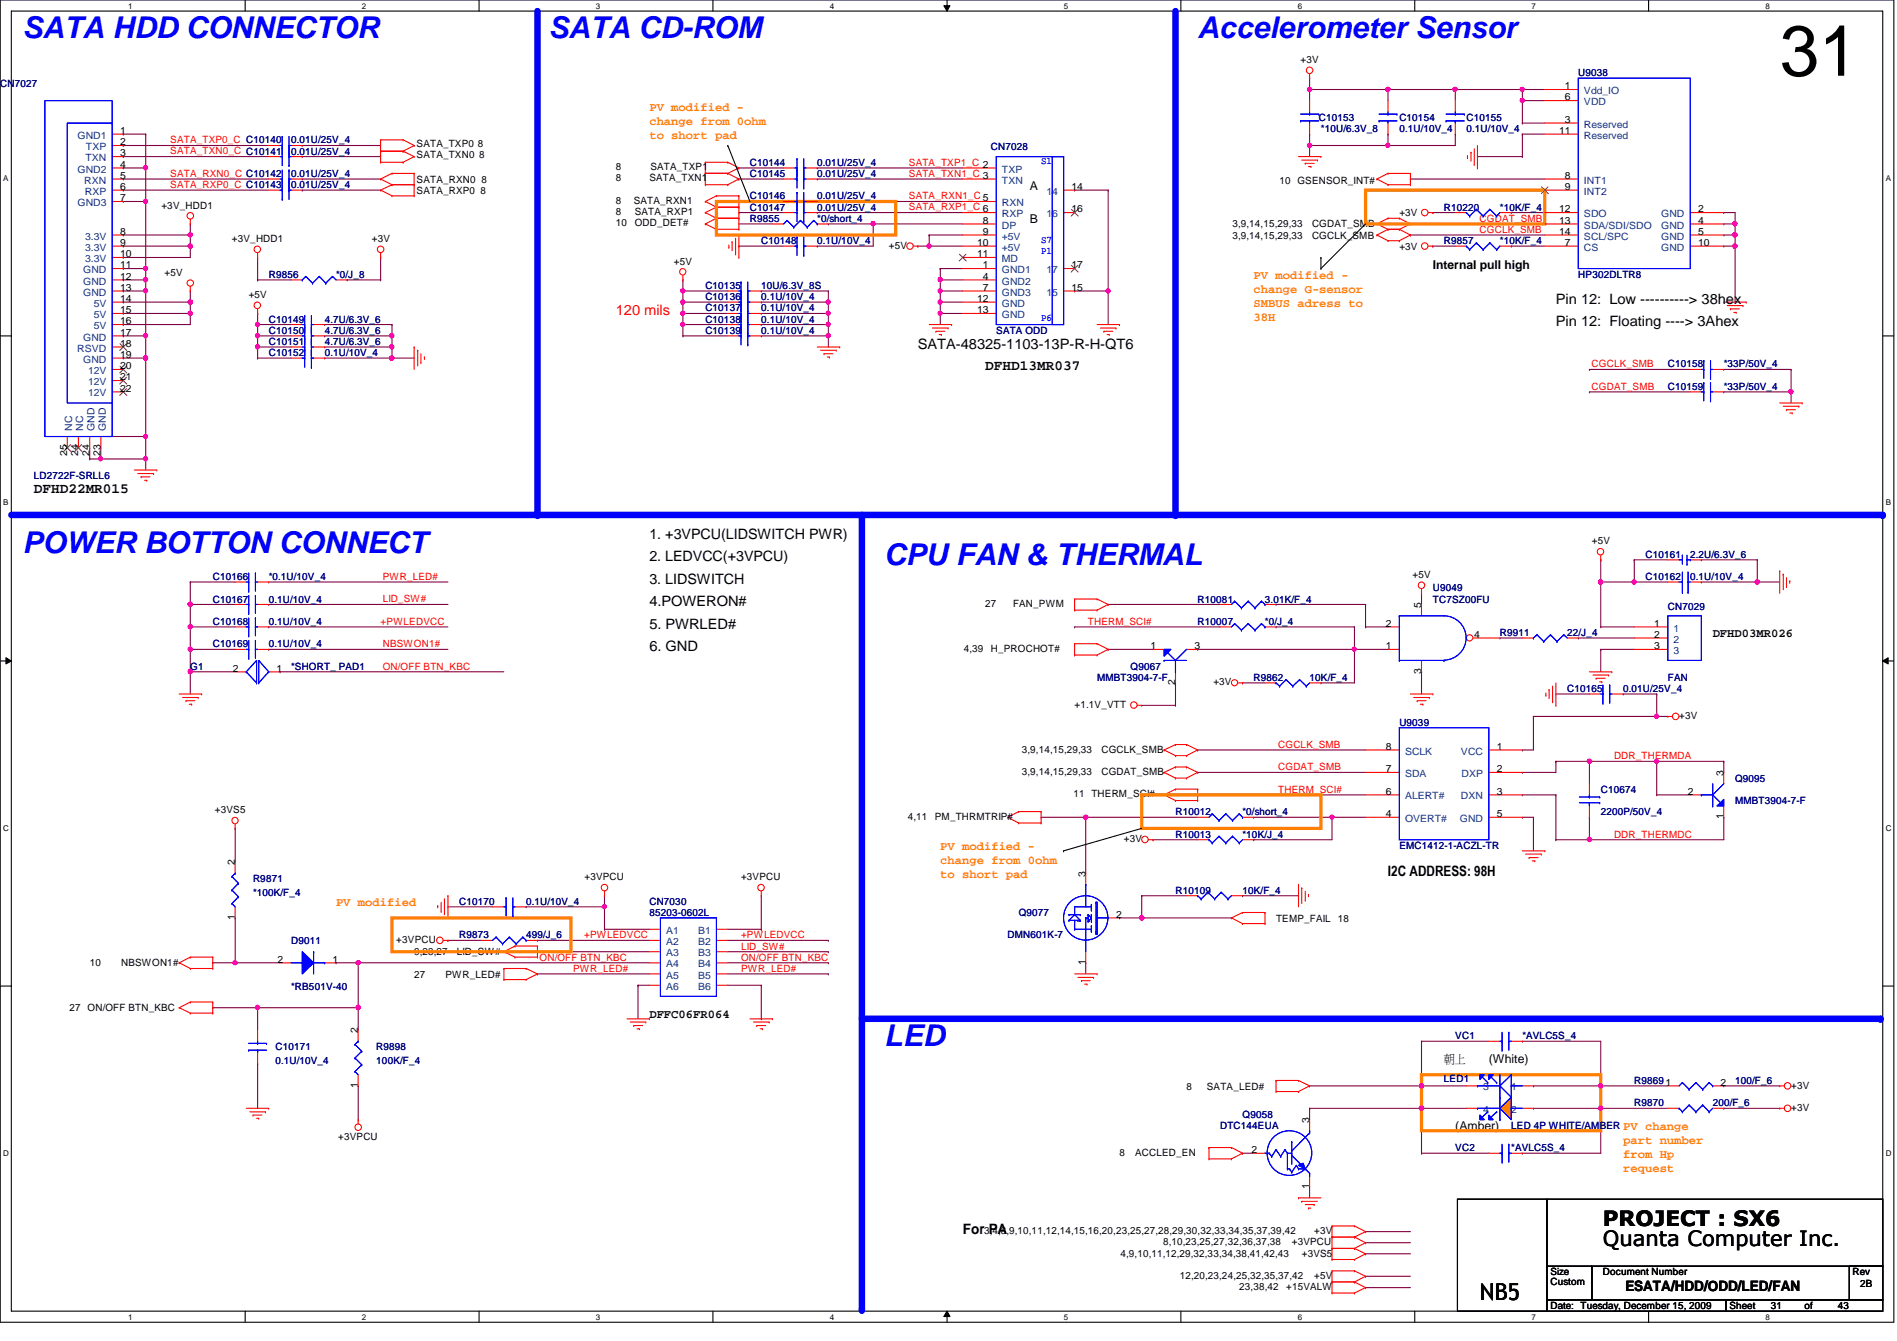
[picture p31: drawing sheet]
<svg xmlns="http://www.w3.org/2000/svg" width="297mm" height="210mm" viewBox="0 0 297 210" stroke-linecap="round" stroke-linejoin="round" font-family="sans-serif">
<defs><g id="words">
<text font-size="11.2" x="278.7" y="11.9">31</text>
<g font-size="4.7" fill="#00f">
<text x="3.5" y="6">SATA HDD CONNECTOR</text>
<text x="85.9" y="6">SATA CD-ROM</text>
<text x="187.5" y="6">Accelerometer Sensor</text>
<text x="3.5" y="86.6">POWER BOTTON CONNECT</text>
<text x="138.5" y="88.4">CPU FAN &amp; THERMAL</text>
<text x="138.5" y="163.7">LED</text>
</g>
<text font-size="3.6" x="231.7" y="203.5">NB5</text>
<g font-size="3.3">
<text x="251" y="191.9">PROJECT : SX6</text>
<text x="251" y="195">Quanta Computer Inc.</text>
</g>
<g font-size="2.2">
<text x="243.6" y="47.6">Pin 12: Low ----------&gt; 38hex</text>
<text x="243.6" y="51.1">Pin 12: Floating ----&gt; 3Ahex</text>
<text x="143.7" y="54.6">SATA-48325-1103-13P-R-H-QT6</text>
<text x="154.3" y="57.9">DFHD13MR037</text>
<text x="5.3" y="77.2">DFHD22MR015</text>
<text x="101.7" y="84.4">1. +3VPCU(LIDSWITCH PWR)</text>
<text x="101.7" y="87.9">2. LEDVCC(+3VPCU)</text>
<text x="101.7" y="91.4">3. LIDSWITCH</text>
<text x="101.7" y="94.9">4.POWERON#</text>
<text x="101.7" y="98.4">5. PWRLED#</text>
<text x="101.7" y="101.9">6. GND</text>
<text x="217.3" y="137.1">I2C ADDRESS: 98H</text>
<text x="150.7" y="193.1">For PA</text>
<text x="254.5" y="202">ESATA/HDD/ODD/LED/FAN</text>
</g>
<text font-size="2.2" fill="#f00" x="96.4" y="49.3">120 mils</text>
<g font-size="1.9" fill="#ff8000">
<text x="101.7" y="17.4">PV modified -</text>
<text x="101.7" y="19.6">change from 0ohm</text>
<text x="101.7" y="21.8">to short pad</text>
<text x="196.3" y="43.6">PV modified -</text>
<text x="196.3" y="45.8">change G-sensor</text>
<text x="196.3" y="48">SMBUS adress to</text>
<text x="196.3" y="50.2">38H</text>
<text x="147.2" y="133.1">PV modified -</text>
<text x="147.2" y="135.3">change from 0ohm</text>
<text x="147.2" y="137.5">to short pad</text>
<text x="52.6" y="141.8">PV modified</text>
<text x="254.2" y="176.9">PV change</text>
<text x="254.2" y="179.1">part number</text>
<text x="254.2" y="181.3">from Hp</text>
<text x="254.2" y="183.5">request</text>
</g>
<g font-size="1.9">
<text x="161.2" y="29.7">A</text>
<text x="161.2" y="35">B</text>
<text x="224.4" y="42.1">Internal pull high</text>
<text x="268.2" y="99.7">DFHD03MR026</text>
<text x="101.7" y="159.3">DFFC06FR064</text>
<text x="226.1" y="166.4">朝朝</text>
<text x="233.1" y="166.4">(White)</text>
<text x="227.9" y="177">(Amber)</text>
</g>
<g font-size="1.6">
<text x="203.7" y="9.8">+3V</text>
<text x="245" y="14">1</text>
<text x="245" y="15.7">6</text>
<text x="18.8" y="22.7">2</text>
<text x="18.8" y="21">1</text>
<text x="65.2" y="23">SATA_TXP0 8</text>
<text x="244.1" y="21">11</text>
<text x="245" y="19.2">3</text>
<text x="18.8" y="29.7">6</text>
<text x="18.8" y="26.2">4</text>
<text x="18.8" y="28">5</text>
<text x="18.8" y="24.5">3</text>
<text x="65.2" y="24.7">SATA_TXN0 8</text>
<text x="65.2" y="28.6">SATA_RXN0 8</text>
<text x="96.4" y="28.4">8</text>
<text x="96.4" y="26.7">8</text>
<text x="101.7" y="28.4">SATA_TXN1</text>
<text x="101.9" y="26.7">SATA_TXP1</text>
<text x="167.8" y="29.7">14</text>
<text x="200.4" y="28.7">10 GSENSOR_INT#</text>
<text x="245" y="28">8</text>
<text x="245" y="29.7">9</text>
<text x="18.8" y="31.5">7</text>
<text x="25.3" y="32.6">+3V_HDD1</text>
<text x="65.2" y="30.4">SATA_RXP0 8</text>
<text x="96.4" y="31.9">8</text>
<text x="96.4" y="33.7">8</text>
<text x="96.4" y="35.4">10</text>
<text x="99.2" y="31.9">SATA_RXN1</text>
<text x="99.4" y="33.7">SATA_RXP1</text>
<text x="99.4" y="35.4">ODD_DET#</text>
<text x="153.9" y="35">8</text>
<text x="167.8" y="33.2">16</text>
<text x="193" y="35.6">3,9,14,15,29,33</text>
<text x="205.4" y="35.6">CGDAT_SMB</text>
<text x="219.1" y="33.9">+3V</text>
<text x="244.1" y="35">13</text>
<text x="244.1" y="33.2">12</text>
<text x="265.9" y="35">4</text>
<text x="265.9" y="33.2">2</text>
<text x="18.8" y="40.3">10</text>
<text x="18.8" y="36.7">8</text>
<text x="18.8" y="42">11</text>
<text x="18.8" y="38.5">9</text>
<text x="36.3" y="37.9">+3V_HDD1</text>
<text x="58.2" y="37.9">+3V</text>
<text x="105.5" y="41.4">+5V</text>
<text x="139.2" y="38.9">+5V</text>
<text x="153" y="38.5">10</text>
<text x="153" y="40.3">11</text>
<text x="153.9" y="42">1</text>
<text x="153.9" y="36.7">9</text>
<text x="167.8" y="42">17</text>
<text x="193" y="37.3">3,9,14,15,29,33</text>
<text x="205.4" y="37.3">CGCLK_SMB</text>
<text x="219.1" y="39.1">+3V</text>
<text x="244.1" y="36.7">14</text>
<text x="245" y="38.5">7</text>
<text x="265.9" y="36.7">5</text>
<text x="265.9" y="38.5">10</text>
<text x="18.8" y="47.2">14</text>
<text x="18.8" y="43.8">12</text>
<text x="18.8" y="45.5">13</text>
<text x="25.8" y="43.1">+5V</text>
<text x="38.9" y="46.7">+5V</text>
<text x="153" y="47.2">12</text>
<text x="153.9" y="43.8">4</text>
<text x="153.9" y="45.5">7</text>
<text x="167.8" y="45.5">15</text>
<text x="18.8" y="50.8">16</text>
<text x="18.8" y="52.5">17</text>
<text x="18.8" y="49">15</text>
<text x="153" y="49">13</text>
<text x="18.8" y="57.8">20</text>
<text x="18.8" y="54.3">18</text>
<text x="18.8" y="59.5">21</text>
<text x="18.8" y="56">19</text>
<text x="18.8" y="61.3">22</text>
<text x="10.5" y="71.3" transform="rotate(-90 10.5 71.3)">25</text>
<text x="12.2" y="71.3" transform="rotate(-90 12.2 71.3)">24</text>
<text x="14" y="71.3" transform="rotate(-90 14 71.3)">24</text>
<text x="15.7" y="71.3" transform="rotate(-90 15.7 71.3)">23</text>
<text x="249.3" y="85.2">+5V</text>
<text x="154.3" y="95">27</text>
<text x="158.6" y="95">FAN_PWM</text>
<text x="221.2" y="90.5">+5V</text>
<text x="222.5" y="95.2" transform="rotate(-90 222.5 95.2)">5</text>
<text x="180.2" y="101.6">1</text>
<text x="187" y="101.6">3</text>
<text x="217" y="98.1">2</text>
<text x="217" y="101.6">1</text>
<text x="230.8" y="99.8">4</text>
<text x="259" y="98.1">1</text>
<text x="259" y="99.8">2</text>
<text x="259" y="101.6">3</text>
<text x="36.4" y="105.1">2</text>
<text x="43.3" y="105.1">1</text>
<text x="150.9" y="102">4,39</text>
<text x="155.1" y="102">H_PROCHOT#</text>
<text x="184" y="107.3" transform="rotate(-90 184 107.3)">2</text>
<text x="190" y="107.3">+3V</text>
<text x="222.5" y="105.5" transform="rotate(-90 222.5 105.5)">3</text>
<text x="168.3" y="110.8">+1.1V_VTT</text>
<text x="262.9" y="112.5">+3V</text>
<text x="160" y="117.8">3,9,14,15,29,33</text>
<text x="172.5" y="117.8">CGCLK_SMB</text>
<text x="217" y="117.3">8</text>
<text x="234.4" y="117.3">1</text>
<text x="160" y="121.3">3,9,14,15,29,33</text>
<text x="168.1" y="124.8">11 THERM_SCI#</text>
<text x="172.5" y="121.3">CGDAT_SMB</text>
<text x="217" y="120.9">7</text>
<text x="217" y="124.4">6</text>
<text x="234.4" y="120.9">2</text>
<text x="234.4" y="124.4">3</text>
<text x="264.3" y="124.4">2</text>
<text x="269.9" y="121.5" transform="rotate(-90 269.9 121.5)">3</text>
<text x="33.7" y="127.3">+3VS5</text>
<text x="142.2" y="128.3">4,11</text>
<text x="146.4" y="128.3">PM_THRMTRIP#</text>
<text x="176" y="131.8">+3V</text>
<text x="217" y="127.9">4</text>
<text x="234.4" y="127.9">5</text>
<text x="269.9" y="128.3" transform="rotate(-90 269.9 128.3)">1</text>
<text x="36.8" y="135.5" transform="rotate(-90 36.8 135.5)">2</text>
<text x="91.5" y="137.8">+3VPCU</text>
<text x="116" y="137.8">+3VPCU</text>
<text x="170" y="137.2" transform="rotate(-90 170 137.2)">3</text>
<text x="174.7" y="143.6">2</text>
<text x="36.8" y="144.1" transform="rotate(-90 36.8 144.1)">1</text>
<text x="62.1" y="147.6">+3VPCU</text>
<text x="64.9" y="149.5">9,23,27</text>
<text x="71.5" y="149.5">LID_SW#</text>
<text x="199.8" y="144.3">TEMP_FAIL 18</text>
<text x="14.1" y="151.3">10</text>
<text x="19" y="151.3">NBSWON1#</text>
<text x="43.5" y="150.7">2</text>
<text x="52.1" y="150.7">1</text>
<text x="64.9" y="153">27</text>
<text x="69.8" y="153">PWR_LED#</text>
<text x="170" y="151.1" transform="rotate(-90 170 151.1)">1</text>
<text x="10.9" y="158.3">27 ON/OFF BTN_KBC</text>
<text x="56" y="161.8" transform="rotate(-90 56 161.8)">2</text>
<text x="56" y="170.3" transform="rotate(-90 56 170.3)">1</text>
<text x="185.8" y="170.6">8</text>
<text x="189" y="170.6">SATA_LED#</text>
<text x="269.4" y="169.9">2</text>
<text x="280.5" y="170.4">+3V</text>
<text x="280.5" y="173.9">+3V</text>
<text x="53" y="178.4">+3VPCU</text>
<text x="205" y="175.8" transform="rotate(-90 205 175.8)">3</text>
<text x="175.3" y="180.9">8</text>
<text x="177.8" y="180.9">ACCLED_EN</text>
<text x="196" y="180.5">2</text>
<text x="205" y="186.1" transform="rotate(-90 205 186.1)">1</text>
<text x="154.1" y="193.2">3,4,8,9,10,11,12,14,15,16,20,23,25,27,28,29,30,32,33,34,35,37,39,42</text>
<text x="175.5" y="196.7">4,9,10,11,12,29,32,33,34,38,41,42,43</text>
<text x="182.1" y="194.9">8,10,23,25,27,32,36,37,38</text>
<text x="202.3" y="194.9">+3VPCU</text>
<text x="203.8" y="196.7">+3VS5</text>
<text x="205.8" y="193.2">+3V</text>
<text x="184.7" y="200.2">12,20,23,24,25,32,35,37,42</text>
<text x="194.1" y="201.9">23,38,42</text>
<text x="201.4" y="201.9">+15VALW</text>
<text x="205.8" y="200.2">+5V</text>
<text x="242.8" y="201.2">Custom</text>
<text x="242.8" y="199.6">Size</text>
<text x="251" y="199.6">Document Number</text>
<text x="290.1" y="199.6">Rev</text>
<text x="291.3" y="201.4">2B</text>
<text x="242.8" y="204.9">Date: Tuesday, December 15, 2009</text>
<text x="270.8" y="204.9">Sheet</text>
<text x="277.3" y="204.9">31</text>
<text x="282.5" y="204.9">of</text>
<text x="287.8" y="204.9">43</text>
</g>
<g font-size="1.6" fill="#000080">
<text x="247.1" y="11.9">U9038</text>
<text x="0" y="13.7">CN7027</text>
<text x="45.6" y="22.4">0.01U/25V_4</text>
<text x="155.1" y="23.5">CN7028</text>
<text x="206.5" y="19">C10153</text>
<text x="206.8" y="20.7">*10U/6.3V_8</text>
<text x="219.1" y="19">C10154</text>
<text x="219.1" y="20.7">0.1U/10V_4</text>
<text x="229.6" y="19">C10155</text>
<text x="229.6" y="20.7">0.1U/10V_4</text>
<text x="45.6" y="29.5">0.01U/25V_4</text>
<text x="45.6" y="24.2">0.01U/25V_4</text>
<text x="45.6" y="27.7">0.01U/25V_4</text>
<text x="117.4" y="27.7">C10145</text>
<text x="117.4" y="26">C10144</text>
<text x="128" y="27.7">0.01U/25V_4</text>
<text x="128" y="26">0.01U/25V_4</text>
<text x="117.4" y="31.2">C10146</text>
<text x="117.4" y="34.7">R9855</text>
<text x="117.4" y="33">C10147</text>
<text x="128" y="31.2">0.01U/25V_4</text>
<text x="128" y="34.7">*0/short_4</text>
<text x="128" y="33">0.01U/25V_4</text>
<text x="226.1" y="33">R10220</text>
<text x="234.9" y="33">*10K/F_4</text>
<text x="119.2" y="38.2">C10148</text>
<text x="128" y="38.2">0.1U/10V_4</text>
<text x="226.1" y="38.2">R9857</text>
<text x="234.9" y="38.2">*10K/F_4</text>
<text x="42.1" y="43.5">R9856</text>
<text x="52.6" y="43.5">*0/J_8</text>
<text x="110.4" y="47">C10136</text>
<text x="110.4" y="45.3">C10135</text>
<text x="119.2" y="47">0.1U/10V_4</text>
<text x="119.2" y="45.3">10U/6.3V_8S</text>
<text x="247.1" y="43.5">HP302DLTR8</text>
<text x="42.1" y="50.5">C10149</text>
<text x="42.1" y="52.2">C10150</text>
<text x="50.8" y="50.5">4.7U/6.3V_6</text>
<text x="50.8" y="52.2">4.7U/6.3V_6</text>
<text x="110.4" y="48.7">C10137</text>
<text x="110.4" y="50.5">C10138</text>
<text x="110.4" y="52.2">C10139</text>
<text x="119.2" y="48.7">0.1U/10V_4</text>
<text x="119.2" y="50.5">0.1U/10V_4</text>
<text x="119.2" y="52.2">0.1U/10V_4</text>
<text x="156" y="52.2">SATA ODD</text>
<text x="42.1" y="55.8">C10152</text>
<text x="42.1" y="54">C10151</text>
<text x="50.8" y="55.8">0.1U/10V_4</text>
<text x="50.8" y="54">4.7U/6.3V_6</text>
<text x="261.2" y="57.5">C10158</text>
<text x="269.9" y="57.5">*33P/50V_4</text>
<text x="261.2" y="61">C10159</text>
<text x="269.9" y="61">*33P/50V_4</text>
<text x="5.3" y="75">LD2722F-SRLL6</text>
<text x="257.6" y="87.3">C10161</text>
<text x="264.7" y="87.3">2.2U/6.3V_6</text>
<text x="33.3" y="90.8">C10166</text>
<text x="33.3" y="94.3">C10167</text>
<text x="42.1" y="90.8">*0.1U/10V_4</text>
<text x="42.1" y="94.3">0.1U/10V_4</text>
<text x="187.5" y="94.3">R10081</text>
<text x="198.1" y="94.3">3.01K/F_4</text>
<text x="224.4" y="92.5">U9049</text>
<text x="224.4" y="94.3">TC7SZ00FU</text>
<text x="257.6" y="90.8">C10162</text>
<text x="261.2" y="95.5">CN7029</text>
<text x="264.7" y="90.8">0.1U/10V_4</text>
<text x="33.3" y="97.8">C10168</text>
<text x="33.3" y="101.3">C10169</text>
<text x="42.1" y="97.8">0.1U/10V_4</text>
<text x="42.1" y="101.3">0.1U/10V_4</text>
<text x="187.5" y="97.8">R10007</text>
<text x="198.1" y="97.8">*0/J_4</text>
<text x="234.9" y="99.6">R9911</text>
<text x="245.4" y="99.6">22/J_4</text>
<text x="29.8" y="104.8">G1</text>
<text x="45.6" y="104.8">*SHORT_ PAD1</text>
<text x="171.8" y="106.6">MMBT3904-7-F</text>
<text x="177" y="104.8">Q9067</text>
<text x="196.3" y="106.6">R9862</text>
<text x="205.1" y="106.6">10K/F_4</text>
<text x="261.2" y="106.6">FAN</text>
<text x="219.1" y="113.6">U9039</text>
<text x="245.4" y="108.3">C10165</text>
<text x="254.2" y="108.3">0.01U/25V_4</text>
<text x="250.7" y="124.1">C10674</text>
<text x="271.7" y="122.3">Q9095</text>
<text x="271.7" y="125.9">MMBT3904-7-F</text>
<text x="184.1" y="131.1">R10013</text>
<text x="184.1" y="127.6">R10012</text>
<text x="194.6" y="131.1">*10K/J_4</text>
<text x="194.6" y="127.6">*0/short_4</text>
<text x="250.7" y="127.6">2200P/50V_4</text>
<text x="219.1" y="132.9">EMC1412-1-ACZL-TR</text>
<text x="39.6" y="138.1">R9871</text>
<text x="39.6" y="140.2">*100K/F_4</text>
<text x="71.9" y="141.6">C10170</text>
<text x="82.4" y="141.6">0.1U/10V_4</text>
<text x="101.7" y="141.6">CN7030</text>
<text x="101.7" y="143.4">85203-0602L</text>
<text x="159.5" y="143.4">Q9077</text>
<text x="184.1" y="139.9">R10109</text>
<text x="194.6" y="139.9">10K/F_4</text>
<text x="45.6" y="147.8">D9011</text>
<text x="71.9" y="146.9">R9873</text>
<text x="82.4" y="146.9">499/J_6</text>
<text x="157.8" y="146.9">DMN601K-7</text>
<text x="45.6" y="154.9">*RB501V-40</text>
<text x="43.1" y="164.4">C10171</text>
<text x="43.1" y="166.5">0.1U/10V_4</text>
<text x="58.9" y="164.4">R9898</text>
<text x="58.9" y="166.5">100K/F_4</text>
<text x="227.9" y="162.6">VC1</text>
<text x="238.4" y="162.6">*AVLC5S_4</text>
<text x="226.1" y="169.3">LED1</text>
<text x="255.9" y="173.2">R9870</text>
<text x="255.9" y="169.7">R98691</text>
<text x="268.2" y="173.2">200/F_6</text>
<text x="271.7" y="169.7">100/F_6</text>
<text x="191" y="176.7">DTC144EUA</text>
<text x="194.6" y="174.9">Q9058</text>
<text x="236.6" y="176.7">LED 4P WHITE/AMBER</text>
<text x="227.9" y="180.2">VC2</text>
<text x="236.6" y="180.2">*AVLC5S_4</text>
</g>
<g font-size="1.6" fill="#004080">
<text x="248" y="14.7">Vdd_IO</text>
<text x="248" y="16.5">VDD</text>
<text x="12.1" y="21.7">GND1</text>
<text x="13.5" y="23.5">TXP</text>
<text x="248" y="21.7">Reserved</text>
<text x="248" y="20">Reserved</text>
<text x="12.1" y="27">GND2</text>
<text x="13.2" y="28.7">RXN</text>
<text x="13.4" y="25.2">TXN</text>
<text x="156.9" y="27">TXP</text>
<text x="156.9" y="28.7">TXN</text>
<text x="248" y="28.7">INT1</text>
<text x="12.1" y="32.3">GND3</text>
<text x="13.3" y="30.5">RXP</text>
<text x="156.9" y="32.3">RXN</text>
<text x="156.9" y="34">RXP</text>
<text x="156.9" y="35.8">DP</text>
<text x="163.9" y="30.5">14</text>
<text x="163.9" y="34">16</text>
<text x="248" y="30.5">INT2</text>
<text x="248" y="35.8">SDA/SDI/SDO</text>
<text x="248" y="34">SDO</text>
<text x="260.1" y="35.8">GND</text>
<text x="260.1" y="34">GND</text>
<text x="13.3" y="41">3.3V</text>
<text x="13.3" y="37.5">3.3V</text>
<text x="13.3" y="39.2">3.3V</text>
<text x="156.9" y="37.5">+5V</text>
<text x="156.9" y="39.2">+5V</text>
<text x="156.9" y="41">MD</text>
<text x="248" y="37.5">SCL/SPC</text>
<text x="248" y="39.2">CS</text>
<text x="260.1" y="37.5">GND</text>
<text x="260.1" y="39.2">GND</text>
<text x="13" y="44.5">GND</text>
<text x="13" y="46.3">GND</text>
<text x="13" y="42.8">GND</text>
<text x="156.9" y="42.8">GND1</text>
<text x="156.9" y="44.5">GND2</text>
<text x="156.9" y="46.3">GND3</text>
<text x="163.9" y="46.3">15</text>
<text x="163.9" y="42.8">17</text>
<text x="13" y="53.3">GND</text>
<text x="14.7" y="51.5">5V</text>
<text x="14.7" y="48">5V</text>
<text x="14.7" y="49.8">5V</text>
<text x="156.9" y="48">GND</text>
<text x="156.9" y="49.8">GND</text>
<text x="12.1" y="55">RSVD</text>
<text x="13" y="56.8">GND</text>
<text x="13.8" y="58.5">12V</text>
<text x="13.8" y="62.1">12V</text>
<text x="13.8" y="60.3">12V</text>
<text x="11.3" y="67.4" transform="rotate(-90 11.3 67.4)">NC</text>
<text x="13" y="67.4" transform="rotate(-90 13 67.4)">NC</text>
<text x="14.8" y="67.4" transform="rotate(-90 14.8 67.4)">GND</text>
<text x="16.5" y="67.4" transform="rotate(-90 16.5 67.4)">GND</text>
<text x="262" y="98.8">1</text>
<text x="262" y="100.6">2</text>
<text x="262" y="102.4">3</text>
<text x="220" y="118.1">SCLK</text>
<text x="228.8" y="118.1">VCC</text>
<text x="220" y="121.6">SDA</text>
<text x="220" y="125.1">ALERT#</text>
<text x="228.8" y="125.1">DXN</text>
<text x="228.9" y="121.6">DXP</text>
<text x="220" y="128.7">OVERT#</text>
<text x="228.6" y="128.7">GND</text>
<text x="104.3" y="146.2">A1</text>
<text x="104.3" y="147.9">A2</text>
<text x="104.3" y="149.7">A3</text>
<text x="109.3" y="146.2">B1</text>
<text x="109.3" y="147.9">B2</text>
<text x="109.3" y="149.7">B3</text>
<text x="104.3" y="151.4">A4</text>
<text x="104.3" y="153.2">A5</text>
<text x="104.3" y="154.9">A6</text>
<text x="109.3" y="151.4">B4</text>
<text x="109.3" y="153.2">B5</text>
<text x="109.3" y="154.9">B6</text>
<text x="232.2" y="170.7">3</text>
<text x="236.6" y="170.7">1</text>
<text x="232.2" y="174.2">4</text>
<text x="236.6" y="174.2">2</text>
</g>
<g font-size="1.6" fill="#f00">
<text x="26.7" y="22.4">SATA_TXP0_C C10140</text>
<text x="26.7" y="27.7">SATA_RXN0_C C10142</text>
<text x="26.7" y="29.4">SATA_RXP0_C C10143</text>
<text x="26.7" y="24.2">SATA_TXN0_C C10141</text>
<text x="142.3" y="26">SATA_TXP1_C 2</text>
<text x="142.3" y="27.7">SATA_TXN1_C 3</text>
<text x="142.3" y="31.2">SATA_RXN1_C 5</text>
<text x="142.3" y="32.9">SATA_RXP1_C 6</text>
<text x="231.7" y="34.7">CGDAT_SMB</text>
<text x="231.7" y="36.4">CGCLK_SMB</text>
<text x="249.2" y="57.5">CGCLK_SMB</text>
<text x="249.2" y="61">CGDAT_SMB</text>
<text x="59.9" y="94.3">LID_SW#</text>
<text x="59.9" y="90.8">PWR_LED#</text>
<text x="59.6" y="97.8">+PWLEDVCC</text>
<text x="59.9" y="101.3">NBSWON1#</text>
<text x="170.3" y="97.8">THERM_SCI#</text>
<text x="59.9" y="104.8">ON/OFF BTN_KBC</text>
<text x="200.1" y="117.1">CGCLK_SMB</text>
<text x="252.7" y="118.8">DDR_THERMDA</text>
<text x="200.1" y="120.6">CGDAT_SMB</text>
<text x="200.1" y="124.1">THERM_SCI#</text>
<text x="252.7" y="131.1">DDR_THERMDC</text>
<text x="91.5" y="146.9">+PWLEDVCC</text>
<text x="116" y="146.9">+PWLEDVCC</text>
<text x="116" y="148.6">LID_SW#</text>
<text x="84.5" y="150.4">ON/OFF BTN_KBC</text>
<text x="89.7" y="152.1">PWR_LED#</text>
<text x="116" y="150.4">ON/OFF BTN_KBC</text>
<text x="116" y="152.1">PWR_LED#</text>
</g>
<g font-size="1.6" fill="#00f">
<text x="163" y="25.7">S1</text>
<text x="163" y="38">S7</text>
<text x="163" y="39.8">P1</text>
<text x="163" y="50.3">P6</text>
</g>
<g font-size="1.3">
<text x="20.1" y="1.4">1</text>
<text x="56.7" y="1.4">2</text>
<text x="93.3" y="1.4">3</text>
<text x="129.9" y="1.4">4</text>
<text x="166.6" y="1.4">5</text>
<text x="203.2" y="1.4">6</text>
<text x="239.8" y="1.4">7</text>
<text x="276.4" y="1.4">8</text>
<text x=".5" y="28.3">A</text>
<text x="295.3" y="28.3">A</text>
<text x=".5" y="79.1">B</text>
<text x="295.3" y="79.1">B</text>
<text x=".5" y="130">C</text>
<text x="295.3" y="130">C</text>
<text x=".5" y="180.9">D</text>
<text x="295.3" y="180.9">D</text>
<text x="20.1" y="206.6">1</text>
<text x="56.7" y="206.6">2</text>
<text x="93.3" y="206.6">3</text>
<text x="129.9" y="206.6">4</text>
<text x="166.6" y="206.6">5</text>
<text x="203.2" y="206.6">6</text>
<text x="239.8" y="206.6">7</text>
<text x="276.4" y="206.6">8</text>
</g>
</g></defs>
<path d="M0 0h296.5v207h-296.5zM1.8 1.7h293v203.5h-293z" fill="none" stroke="#000" stroke-width=".17"/>
<g fill="#fff">
<path d="M20.1 .2h.6v1.4h-.6z"/>
<path d="M20.1 205.4h.6v1.4h-.6z"/>
</g>
<path d="M38.4 0v1.7M38.4 205.2v1.8" fill="none" stroke="#000" stroke-width=".17"/>
<g fill="#fff">
<path d="M56.7 .2h.7v1.4h-.7z"/>
<path d="M56.7 205.4h.7v1.4h-.7z"/>
</g>
<path d="M75 0v1.7M75 205.2v1.8" fill="none" stroke="#000" stroke-width=".17"/>
<g fill="#fff">
<path d="M93.3 .2h.7v1.4h-.7z"/>
<path d="M93.3 205.4h.7v1.4h-.7z"/>
</g>
<path d="M111.6 0v1.7M111.6 205.2v1.8" fill="none" stroke="#000" stroke-width=".17"/>
<g fill="#fff">
<path d="M129.9 .2h.7v1.4h-.7z"/>
<path d="M129.9 205.4h.7v1.4h-.7z"/>
</g>
<path d="M148.3 0v1.7M148.3 205.2v1.8" fill="none" stroke="#000" stroke-width=".17"/>
<path d="M147.8 .9h1l-.5 .8zM148.3 205.2l.5 .9h-1z" fill="#000"/>
<path d="M147.8 .9h1l-.5 .8zM148.3 205.2l.5 .9h-1z" fill="none" stroke="#000" stroke-width=".16"/>
<g fill="#fff">
<path d="M166.6 .2h.7v1.4h-.7z"/>
<path d="M166.6 205.4h.7v1.4h-.7z"/>
</g>
<path d="M184.9 0v1.7M184.9 205.2v1.8" fill="none" stroke="#000" stroke-width=".17"/>
<g fill="#fff">
<path d="M203.2 .2h.7v1.4h-.7z"/>
<path d="M203.2 205.4h.7v1.4h-.7z"/>
</g>
<path d="M221.5 0v1.7M221.5 205.2v1.8" fill="none" stroke="#000" stroke-width=".17"/>
<g fill="#fff">
<path d="M239.8 .2h.7v1.4h-.7z"/>
<path d="M239.8 205.4h.7v1.4h-.7z"/>
</g>
<path d="M258.1 0v1.7M258.1 205.2v1.8" fill="none" stroke="#000" stroke-width=".17"/>
<g fill="#fff">
<path d="M276.4 .2h.7v1.4h-.7z"/>
<path d="M276.4 205.4h.7v1.4h-.7z"/>
<path d="M.5 27.1h.8v1.4h-.8z"/>
<path d="M295.3 27.1h.8v1.4h-.8z"/>
<path d="M.5 78h.8v1.4h-.8z"/>
<path d="M295.3 78h.8v1.4h-.8z"/>
</g>
<path d="M0 52.6h1.8M294.8 52.6h1.7" fill="none" stroke="#000" stroke-width=".17"/>
<g fill="#fff">
<path d="M.5 128.9h.9v1.4h-.9z"/>
<path d="M295.3 128.9h.9v1.4h-.9z"/>
</g>
<path d="M0 103.5h1.8M294.8 103.5h1.7" fill="none" stroke="#000" stroke-width=".17"/>
<path d="M.9 103l.9 .5-.9 .4zM294.8 103.5l.9-.5v.9z" fill="#000"/>
<path d="M.9 103l.9 .5-.9 .4zM294.8 103.5l.9-.5v.9z" fill="none" stroke="#000" stroke-width=".16"/>
<g fill="#fff">
<path d="M.5 179.7h.9v1.4h-.9z"/>
<path d="M295.3 179.7h.9v1.4h-.9z"/>
</g>
<path d="M0 154.3h1.8M294.8 154.3h1.7" fill="none" stroke="#000" stroke-width=".17"/>
<path d="M40.3 43.8h.1M40.3 43.8h5.3M50.8 50.8h.1M50.8 56h.1M50.8 50.8h10.6M50.8 56h10.6M54.4 43.8h.1M54.4 43.8h5.2M59.6 43.8h.1M59.6 40.3v3.5" fill="none" stroke="#800040" stroke-width=".17"/>
<circle cx="61.3" cy="56" r=".34" fill="#f0f"/>
<circle cx="61.3" cy="56" r=".34" fill="none" stroke="#f0f" stroke-width=".17"/>
<path d="M50.8 54.3h.1M50.8 54.3h10.6M61.4 54.3h.1M61.4 54.3v1.7" fill="none" stroke="#800040" stroke-width=".17"/>
<circle cx="61.3" cy="54.3" r=".33" fill="#f0f"/>
<circle cx="61.3" cy="54.3" r=".33" fill="none" stroke="#f0f" stroke-width=".17"/>
<path d="M40.3 50.8h.1M40.3 56h.1M40.3 54.3h.1M40.3 50.8h5.3M40.3 50.8v1.8M40.3 56h5.3M40.3 54.3h5.3M50.8 52.6h.1M50.8 52.6h10.6" fill="none" stroke="#800040" stroke-width=".17"/>
<circle cx="40.3" cy="54.3" r=".32" fill="#f0f"/>
<circle cx="40.3" cy="54.3" r=".32" fill="none" stroke="#f0f" stroke-width=".17"/>
<path d="M40.3 54.3h.1M40.3 52.6h.1M40.3 54.3v1.7M40.3 52.6h5.3" fill="none" stroke="#800040" stroke-width=".17"/>
<circle cx="40.3" cy="52.5" r=".33" fill="#f0f"/>
<circle cx="40.3" cy="52.5" r=".33" fill="none" stroke="#f0f" stroke-width=".17"/>
<path d="M40.3 52.6h.1M40.3 49.1h.1M40.3 49.1v1.7M40.3 52.6v1.7" fill="none" stroke="#800040" stroke-width=".17"/>
<circle cx="40.3" cy="50.8" r=".32" fill="#f0f"/>
<circle cx="40.3" cy="50.8" r=".32" fill="none" stroke="#f0f" stroke-width=".17"/>
<path d="M61.4 56h.1M61.4 50.8h.1M61.4 52.6h.1M61.4 56h3.5M61.4 50.8v3.5" fill="none" stroke="#800040" stroke-width=".17"/>
<circle cx="61.3" cy="52.5" r=".34" fill="#f0f"/>
<circle cx="61.3" cy="52.5" r=".34" fill="none" stroke="#f0f" stroke-width=".17"/>
<path d="M168.3 45.6h.1M168.3 45.6h5.2M173.5 45.6h.1M173.5 45.6v5.2" fill="none" stroke="#800040" stroke-width=".17"/>
<circle cx="173.5" cy="45.5" r=".32" fill="#f0f"/>
<circle cx="173.5" cy="45.5" r=".32" fill="none" stroke="#f0f" stroke-width=".17"/>
<path d="M168.3 29.8h.1M168.3 29.8h5.2M147.2 43.8h.1M147.2 43.8v1.8" fill="none" stroke="#800040" stroke-width=".17"/>
<circle cx="147.2" cy="43.8" r=".33" fill="#f0f"/>
<circle cx="147.2" cy="43.8" r=".33" fill="none" stroke="#f0f" stroke-width=".17"/>
<path d="M147.2 45.6h.1M147.2 45.6v1.7" fill="none" stroke="#800040" stroke-width=".17"/>
<circle cx="147.2" cy="45.5" r=".32" fill="#f0f"/>
<circle cx="147.2" cy="45.5" r=".32" fill="none" stroke="#f0f" stroke-width=".17"/>
<path d="M147.2 47.3h.1M147.2 47.3h3.5M147.2 47.3v1.8" fill="none" stroke="#800040" stroke-width=".17"/>
<circle cx="147.2" cy="47.3" r=".33" fill="#f0f"/>
<circle cx="147.2" cy="47.3" r=".33" fill="none" stroke="#f0f" stroke-width=".17"/>
<path d="M147.2 42h.1M147.2 49.1h.1M147.2 42v1.8M147.2 49.1v1.7" fill="none" stroke="#800040" stroke-width=".17"/>
<circle cx="147.2" cy="49" r=".32" fill="#f0f"/>
<circle cx="147.2" cy="49" r=".32" fill="none" stroke="#f0f" stroke-width=".17"/>
<path d="M145.5 38.5h.1M145.5 38.5h5.2M173.5 29.8h.1M173.5 29.8v15.8M147.2 49.1h.1M147.2 45.6h.1M147.2 43.8h.1M147.2 42h.1M147.2 49.1h3.5M147.2 45.6h3.5M147.2 43.8h3.5M147.2 42h3.5" fill="none" stroke="#800040" stroke-width=".17"/>
<circle cx="145.5" cy="38.5" r=".33" fill="#f0f"/>
<circle cx="145.5" cy="38.5" r=".33" fill="none" stroke="#f0f" stroke-width=".17"/>
<g fill="none" stroke="#800040" stroke-width=".17">
<path d="M115.7 33.3h.1M115.7 31.5h.1M115.7 33.3h7M115.7 31.5h7M128 31.5h.1M128 33.3h.1M128 33.3h22.7M128 31.5h22.7M136.7 35.1h.1M136.7 35.1h14M143.7 38.5h.1M145.5 36.8h.1"/>
<path d="M145.5 36.8h5.2M145.5 36.8v1.7h-1.8"/>
</g>
<circle cx="136.7" cy="35" r=".33" fill="#f0f"/>
<circle cx="136.7" cy="35" r=".33" fill="none" stroke="#f0f" stroke-width=".17"/>
<g fill="none" stroke="#800040" stroke-width=".17">
<path d="M115.7 35.1h.1M115.7 26.3h.1M115.7 28h.1M115.7 35.1h5.2M115.7 26.3h7M115.7 28h7M128 26.3h.1M128 28h.1M128 26.3h22.7M128 28h22.7M106.9 45.6h.1M106.9 45.6h7.1"/>
<path d="M119.2 50.8h.1M119.2 50.8h10.5M129.7 50.8h.1M129.7 50.8v1.8M213.8 192.8h.1M213.8 194.5h.1M213.8 199.8h.1M213.8 196.3h.1M213.8 192.8h7M213.8 194.5h7M213.8 199.8h7M213.8 196.3h7"/>
<path d="M213.8 201.5h.1M213.8 201.5h7"/>
</g>
<circle cx="129.7" cy="50.8" r=".32" fill="#f0f"/>
<circle cx="129.7" cy="50.8" r=".32" fill="none" stroke="#f0f" stroke-width=".17"/>
<path d="M119.2 49.1h.1M119.2 47.3h.1M119.2 49.1h10.5M119.2 47.3h10.5" fill="none" stroke="#800040" stroke-width=".17"/>
<circle cx="129.7" cy="47.3" r=".33" fill="#f0f"/>
<circle cx="129.7" cy="47.3" r=".33" fill="none" stroke="#f0f" stroke-width=".17"/>
<path d="M129.7 47.3h.1M129.7 49.1h.1M129.7 47.3v3.5" fill="none" stroke="#800040" stroke-width=".17"/>
<circle cx="129.7" cy="49" r=".32" fill="#f0f"/>
<circle cx="129.7" cy="49" r=".32" fill="none" stroke="#f0f" stroke-width=".17"/>
<path d="M119.2 52.6h.1M119.2 52.6h10.5" fill="none" stroke="#800040" stroke-width=".17"/>
<circle cx="129.7" cy="52.5" r=".33" fill="#f0f"/>
<circle cx="129.7" cy="52.5" r=".33" fill="none" stroke="#f0f" stroke-width=".17"/>
<path d="M106.9 43.8h.1M106.9 50.8h.1M106.9 43.8v1.8M106.9 50.8h7.1M119.2 45.6h.1M119.2 45.6h10.5M129.7 45.6h.1M129.7 45.6v1.7" fill="none" stroke="#800040" stroke-width=".17"/>
<circle cx="106.9" cy="50.8" r=".32" fill="#f0f"/>
<circle cx="106.9" cy="50.8" r=".32" fill="none" stroke="#f0f" stroke-width=".17"/>
<path d="M106.9 50.8h.1M106.9 49.1h.1M106.9 50.8v1.8M106.9 49.1h7.1" fill="none" stroke="#800040" stroke-width=".17"/>
<circle cx="106.9" cy="49" r=".32" fill="#f0f"/>
<circle cx="106.9" cy="49" r=".32" fill="none" stroke="#f0f" stroke-width=".17"/>
<path d="M106.9 49.1h.1M106.9 47.3h.1M106.9 45.6h.1M106.9 45.6v1.7M106.9 49.1v1.7M106.9 47.3h7.1" fill="none" stroke="#800040" stroke-width=".17"/>
<circle cx="106.9" cy="47.3" r=".33" fill="#f0f"/>
<circle cx="106.9" cy="47.3" r=".33" fill="none" stroke="#f0f" stroke-width=".17"/>
<circle cx="106.9" cy="45.5" r=".32" fill="#f0f"/>
<circle cx="106.9" cy="45.5" r=".32" fill="none" stroke="#f0f" stroke-width=".17"/>
<path d="M22.8 31.5h.1M22.8 31.5v10.5M106.9 47.3h.1M106.9 52.6h.1M106.9 47.3v1.8M106.9 52.6h7.1M129.7 52.6h.1M129.7 52.6v1.7" fill="none" stroke="#800040" stroke-width=".17"/>
<circle cx="22.8" cy="42" r=".32" fill="#f0f"/>
<circle cx="22.8" cy="42" r=".32" fill="none" stroke="#f0f" stroke-width=".17"/>
<circle cx="22.8" cy="31.5" r=".32" fill="#f0f"/>
<circle cx="22.8" cy="31.5" r=".32" fill="none" stroke="#f0f" stroke-width=".17"/>
<path d="M29.8 35.1h.1M29.8 35.1v1.7M29.8 49.1h.1M29.8 45.6h.1M29.8 47.3h.1M29.8 45.6v5.2" fill="none" stroke="#800040" stroke-width=".17"/>
<circle cx="29.8" cy="49" r=".33" fill="#f0f"/>
<circle cx="29.8" cy="49" r=".33" fill="none" stroke="#f0f" stroke-width=".17"/>
<circle cx="29.8" cy="47.3" r=".34" fill="#f0f"/>
<circle cx="29.8" cy="47.3" r=".34" fill="none" stroke="#f0f" stroke-width=".17"/>
<path d="M19.3 26.3h.1M19.3 21h.1M19.3 31.5h.1M19.3 21h3.5M19.3 31.5h3.5M22.8 21h.1M22.8 21v5.3h-3.5M19.3 42h.1M19.3 42h3.5M22.8 42h.1M22.8 42v1.8" fill="none" stroke="#800040" stroke-width=".17"/>
<circle cx="22.8" cy="43.8" r=".33" fill="#f0f"/>
<circle cx="22.8" cy="43.8" r=".33" fill="none" stroke="#f0f" stroke-width=".17"/>
<circle cx="22.8" cy="42" r=".32" fill="#f0f"/>
<circle cx="22.8" cy="42" r=".32" fill="none" stroke="#f0f" stroke-width=".17"/>
<path d="M19.3 47.3h.1M19.3 47.3h10.5M22.8 43.8h.1M22.8 43.8v1.8" fill="none" stroke="#800040" stroke-width=".17"/>
<circle cx="22.8" cy="43.8" r=".33" fill="#f0f"/>
<circle cx="22.8" cy="43.8" r=".33" fill="none" stroke="#f0f" stroke-width=".17"/>
<path d="M19.3 56h.1M19.3 56h3.5" fill="none" stroke="#800040" stroke-width=".17"/>
<circle cx="22.8" cy="56" r=".33" fill="#f0f"/>
<circle cx="22.8" cy="56" r=".33" fill="none" stroke="#f0f" stroke-width=".17"/>
<path d="M22.8 52.6h.1M22.8 52.6v3.4" fill="none" stroke="#800040" stroke-width=".17"/>
<circle cx="22.8" cy="56" r=".33" fill="#f0f"/>
<circle cx="22.8" cy="56" r=".33" fill="none" stroke="#f0f" stroke-width=".17"/>
<circle cx="22.8" cy="52.5" r=".33" fill="#f0f"/>
<circle cx="22.8" cy="52.5" r=".33" fill="none" stroke="#f0f" stroke-width=".17"/>
<g fill="none" stroke="#800040" stroke-width=".17">
<path d="M22.8 26.3h.1M22.8 26.3v5.2M29.8 38.5h.1M29.8 38.5v1.8M19.3 43.8h.1M19.3 52.6h.1M19.3 45.6h.1M19.3 49.1h.1M19.3 50.8h.1M19.3 43.8h3.5M19.3 52.6h3.5M19.3 45.6h3.5"/>
<path d="M19.3 49.1h10.5M19.3 50.8h10.5M22.8 71.8h.1M22.8 71.8v1.8"/>
</g>
<circle cx="22.8" cy="26.2" r=".33" fill="#f0f"/>
<circle cx="22.8" cy="26.2" r=".33" fill="none" stroke="#f0f" stroke-width=".17"/>
<g fill="none" stroke="#800040" stroke-width=".17">
<path d="M19.3 28h.1M19.3 29.8h.1M19.3 22.8h.1M19.3 24.5h.1M19.3 36.8h.1M19.3 38.5h.1M19.3 24.5h22.8M19.3 22.8h22.8M19.3 29.8h22.8M19.3 28h22.8M19.3 36.8h10.5M29.8 36.8h.1"/>
<path d="M29.8 36.8v1.7h-10.5M47.3 24.5h.1M47.3 22.8h.1M47.3 29.8h.1M47.3 28h.1M47.3 24.5h12.3M47.3 22.8h12.3M47.3 29.8h12.3M47.3 28h12.3M19.3 40.3h.1M19.3 40.3h10.5M40.3 43.8h.1"/>
<path d="M40.3 40.3v3.5"/>
</g>
<circle cx="29.8" cy="38.5" r=".34" fill="#f0f"/>
<circle cx="29.8" cy="38.5" r=".34" fill="none" stroke="#f0f" stroke-width=".17"/>
<circle cx="29.8" cy="36.8" r=".33" fill="#f0f"/>
<circle cx="29.8" cy="36.8" r=".33" fill="none" stroke="#f0f" stroke-width=".17"/>
<path d="M115.7 38.5h.1M115.7 38.5h7M128 38.5h.1M129.7 35.1h.1M129.7 35.1h7M136.7 35.1h.1M136.7 35.1v3.4h-8.7M269.9 61.3h.1M269.9 61.3h10.6M280.5 61.3h.1M280.5 61.3v1.8" fill="none" stroke="#800040" stroke-width=".17"/>
<circle cx="280.4" cy="61.3" r=".34" fill="#f0f"/>
<circle cx="280.4" cy="61.3" r=".34" fill="none" stroke="#f0f" stroke-width=".17"/>
<g fill="none" stroke="#800040" stroke-width=".17">
<path d="M217.3 14h.1M217.3 14h10.6M238.4 19.3h.1M238.4 15.7h.1M238.4 19.3h3.5M238.4 15.7v3.6M205.1 21h.1M205.1 21v1.8M220.8 35.1h.1M220.8 36.8h.1M220.8 35.1h21.1M220.8 36.8h21.1"/>
<path d="M236.6 33.3h.1M236.6 33.3h5.3M238.4 21h.1M238.4 21h3.5M269.9 33.3h.1M269.9 36.8h.1M269.9 33.3h1.8M269.9 36.8h1.8"/>
</g>
<circle cx="217.3" cy="14" r=".32" fill="#f0f"/>
<circle cx="217.3" cy="14" r=".32" fill="none" stroke="#f0f" stroke-width=".17"/>
<path d="M205.1 14h.1M205.1 14v1.7M236.6 38.5h.1M236.6 38.5h5.3M271.7 38.5h.1M271.7 36.8v1.7" fill="none" stroke="#800040" stroke-width=".17"/>
<circle cx="271.7" cy="36.8" r=".33" fill="#f0f"/>
<circle cx="271.7" cy="36.8" r=".33" fill="none" stroke="#f0f" stroke-width=".17"/>
<circle cx="271.6" cy="38.5" r=".34" fill="#f0f"/>
<circle cx="271.6" cy="38.5" r=".34" fill="none" stroke="#f0f" stroke-width=".17"/>
<path d="M238.4 15.7h.1M238.4 14h.1M238.4 15.7h3.5M238.4 14v1.7M205.1 22.8h.1M205.1 22.8v1.7" fill="none" stroke="#800040" stroke-width=".17"/>
<circle cx="238.4" cy="15.7" r=".32" fill="#f0f"/>
<circle cx="238.4" cy="15.7" r=".32" fill="none" stroke="#f0f" stroke-width=".17"/>
<circle cx="238.4" cy="14" r=".32" fill="#f0f"/>
<circle cx="238.4" cy="14" r=".32" fill="none" stroke="#f0f" stroke-width=".17"/>
<path d="M224.4 38.5h.1M224.4 38.5h3.5M269.9 35.1h.1M269.9 35.1h1.8" fill="none" stroke="#800040" stroke-width=".17"/>
<circle cx="271.6" cy="35" r=".34" fill="#f0f"/>
<circle cx="271.6" cy="35" r=".34" fill="none" stroke="#f0f" stroke-width=".17"/>
<path d="M217.3 14h.1M217.3 14v1.7M227.9 14h.1M227.9 14v1.7M238.4 14h.1M238.4 14h3.5M205.1 22.8h.1M205.1 22.8h12.2" fill="none" stroke="#800040" stroke-width=".17"/>
<circle cx="217.3" cy="22.7" r=".32" fill="#f0f"/>
<circle cx="217.3" cy="22.7" r=".32" fill="none" stroke="#f0f" stroke-width=".17"/>
<circle cx="205.1" cy="22.7" r=".33" fill="#f0f"/>
<circle cx="205.1" cy="22.7" r=".33" fill="none" stroke="#f0f" stroke-width=".17"/>
<path d="M227.9 14h.1M227.9 14h10.5M217.3 22.8h.1M227.9 21h.1M227.9 21v1.8h-10.6" fill="none" stroke="#800040" stroke-width=".17"/>
<circle cx="227.8" cy="14" r=".33" fill="#f0f"/>
<circle cx="227.8" cy="14" r=".33" fill="none" stroke="#f0f" stroke-width=".17"/>
<path d="M205.1 14h.1M205.1 14h12.2M217.3 21h.1M217.3 21v1.8M220.8 28h.1M220.8 28h21.1M269.9 38.5h.1M269.9 38.5h1.8" fill="none" stroke="#800040" stroke-width=".17"/>
<circle cx="217.3" cy="14" r=".32" fill="#f0f"/>
<circle cx="217.3" cy="14" r=".32" fill="none" stroke="#f0f" stroke-width=".17"/>
<circle cx="205.1" cy="14" r=".33" fill="#f0f"/>
<circle cx="205.1" cy="14" r=".33" fill="none" stroke="#f0f" stroke-width=".17"/>
<g fill="none" stroke="#800040" stroke-width=".17">
<path d="M205.1 12.2h.1M205.1 12.2v1.8M271.7 35.1h.1M271.7 38.5h.1M271.7 33.3v1.8M271.7 38.5v8.8M248.9 57.8h.1M248.9 57.8h15.8M269.9 57.8h.1M269.9 57.8h10.6M280.5 57.8h.1M280.5 57.8v3.5"/>
<path d="M248.9 61.3h.1M248.9 61.3h15.8M33.3 157.7h.1M33.3 157.7h7M36.8 150.7h.1M36.8 143.7h.1M36.8 150.7h7.1M36.8 143.7v7M52.6 150.7h.1M52.6 150.7h3.5M56.1 157.7h.1M56.1 157.7v3.5"/>
</g>
<circle cx="36.8" cy="150.7" r=".32" fill="#f0f"/>
<circle cx="36.8" cy="150.7" r=".32" fill="none" stroke="#f0f" stroke-width=".17"/>
<path d="M36.8 129.7h.1M36.8 129.7v5.2M33.3 150.7h.1M33.3 150.7h3.5M40.3 157.7h.1M40.3 157.7v3.5M56.1 150.7h.1M56.1 150.7v7h-15.8M56.1 170h.1M56.1 170v5.3" fill="none" stroke="#800040" stroke-width=".17"/>
<circle cx="56.1" cy="157.7" r=".34" fill="#f0f"/>
<circle cx="56.1" cy="157.7" r=".34" fill="none" stroke="#f0f" stroke-width=".17"/>
<circle cx="40.3" cy="157.7" r=".33" fill="#f0f"/>
<circle cx="40.3" cy="157.7" r=".33" fill="none" stroke="#f0f" stroke-width=".17"/>
<path d="M82.4 141.9h.1M82.4 141.9h12.3M40.3 166.5h.1M40.3 166.5v7" fill="none" stroke="#800040" stroke-width=".17"/>
<circle cx="94.6" cy="141.9" r=".32" fill="#f0f"/>
<circle cx="94.6" cy="141.9" r=".32" fill="none" stroke="#f0f" stroke-width=".17"/>
<path d="M29.8 91.1h.1M29.8 94.6h.1M29.8 91.1h7M29.8 94.6h7M42.1 94.6h.1M42.1 94.6h28M70.1 141.9h.1M70.1 141.9h7" fill="none" stroke="#800040" stroke-width=".17"/>
<circle cx="29.8" cy="94.6" r=".33" fill="#f0f"/>
<circle cx="29.8" cy="94.6" r=".33" fill="none" stroke="#f0f" stroke-width=".17"/>
<path d="M29.8 94.6h.1M29.8 94.6v3.5" fill="none" stroke="#800040" stroke-width=".17"/>
<circle cx="29.8" cy="94.6" r=".33" fill="#f0f"/>
<circle cx="29.8" cy="94.6" r=".33" fill="none" stroke="#f0f" stroke-width=".17"/>
<path d="M29.8 91.1h.1M29.8 98.1h.1M29.8 91.1v3.5M29.8 98.1v3.5" fill="none" stroke="#800040" stroke-width=".17"/>
<circle cx="29.8" cy="98.1" r=".33" fill="#f0f"/>
<circle cx="29.8" cy="98.1" r=".33" fill="none" stroke="#f0f" stroke-width=".17"/>
<path d="M42.1 91.1h.1M42.1 91.1h28M29.8 101.6h.1M29.8 105.2h.1M29.8 101.6h7M29.8 105.2v3.4M42.1 101.6h.1M42.1 101.6h28" fill="none" stroke="#800040" stroke-width=".17"/>
<circle cx="29.8" cy="105.1" r=".34" fill="#f0f"/>
<circle cx="29.8" cy="105.1" r=".34" fill="none" stroke="#f0f" stroke-width=".17"/>
<path d="M29.8 105.2h.1M29.8 101.6h.1M29.8 105.2h7M29.8 101.6v3.6" fill="none" stroke="#800040" stroke-width=".17"/>
<circle cx="29.8" cy="101.6" r=".33" fill="#f0f"/>
<circle cx="29.8" cy="101.6" r=".33" fill="none" stroke="#f0f" stroke-width=".17"/>
<g fill="none" stroke="#800040" stroke-width=".17">
<path d="M29.8 98.1h.1M29.8 98.1h7M42.1 98.1h.1M42.1 98.1h28M43.9 105.2h.1M43.9 105.2h35M56.1 150.7h.1M56.1 150.7h45.6M70.1 147.2h.1M70.1 147.2h5.3M94.7 140.2h.1M94.7 140.2v1.7"/>
<path d="M99.9 154.2h.1M99.9 154.2v5.3"/>
</g>
<circle cx="56.1" cy="150.7" r=".33" fill="#f0f"/>
<circle cx="56.1" cy="150.7" r=".33" fill="none" stroke="#f0f" stroke-width=".17"/>
<g fill="none" stroke="#800040" stroke-width=".17">
<path d="M84.2 147.2h.1M84.2 152.4h.1M84.2 149h.1M84.2 147.2h17.5M84.2 152.4h17.5M84.2 149h17.5M94.7 141.9h.1M94.7 145.5h.1M94.7 141.9v3.6M94.7 145.5h7M99.9 154.2h.1M99.9 154.2h1.8"/>
<path d="M222.6 173.5h.1M222.6 173.5v7"/>
</g>
<circle cx="222.6" cy="173.5" r=".33" fill="#f0f"/>
<circle cx="222.6" cy="173.5" r=".33" fill="none" stroke="#f0f" stroke-width=".17"/>
<g fill="none" stroke="#800040" stroke-width=".17">
<path d="M205.1 173.5h.1M205.1 170h.1M205.1 173.5h24.5M205.1 170h24.5M205.1 173.5v1.8M222.6 170h.1M222.6 173.5h.1M222.6 163h.1M222.6 163v7M238.4 163h.1M238.4 163h12.3M269.9 170h.1"/>
<path d="M269.9 170h8.8M194.6 180.5h.1M194.6 180.5h1.7M222.6 180.5h.1M222.6 180.5h10.5M238.4 180.5h.1M238.4 180.5h12.3"/>
</g>
<circle cx="222.6" cy="170" r=".34" fill="#f0f"/>
<circle cx="222.6" cy="170" r=".34" fill="none" stroke="#f0f" stroke-width=".17"/>
<path d="M222.6 163h.1M222.6 163h10.5M250.7 170h.1M250.7 170h10.5M205.1 185.8h.1M205.1 185.8v1.7" fill="none" stroke="#800040" stroke-width=".17"/>
<circle cx="250.6" cy="170" r=".33" fill="#f0f"/>
<circle cx="250.6" cy="170" r=".33" fill="none" stroke="#f0f" stroke-width=".17"/>
<g fill="none" stroke="#800040" stroke-width=".17">
<path d="M187.5 117.4h.1M187.5 117.4h26.3M240.1 112.1h.1M240.1 112.1h21.1M243.6 108.6h.1M243.6 108.6h5.3M254.2 108.6h.1M254.2 108.6h5.2M259.4 108.6h.1M259.4 112.1h.1M259.4 108.6v3.5M170 127.9h.1"/>
<path d="M170 127.9h17.5M187.5 120.9h.1M187.5 120.9h26.3M238.4 127.9h.1M238.4 127.9h1.7"/>
</g>
<circle cx="259.4" cy="112.1" r=".32" fill="#f0f"/>
<circle cx="259.4" cy="112.1" r=".32" fill="none" stroke="#f0f" stroke-width=".17"/>
<g fill="none" stroke="#800040" stroke-width=".17">
<path d="M222.6 92.9h.1M222.6 92.9v1.7M234.9 99.9h.1M234.9 99.9h3.5M250.7 91.1h.1M250.7 91.1h5.2M255.9 87.6h.1M255.9 87.6h5.3M266.4 87.6h.1M266.4 87.6h8.8M275.2 91.1h.1M275.2 91.1h3.5"/>
<path d="M187.5 124.4h.1M187.5 124.4h26.3M240.1 127.9h.1M240.1 127.9v5.3"/>
</g>
<circle cx="275.2" cy="91.1" r=".34" fill="#f0f"/>
<circle cx="275.2" cy="91.1" r=".34" fill="none" stroke="#f0f" stroke-width=".17"/>
<path d="M255.9 87.6h.1M255.9 91.1h.1M255.9 87.6v3.5M255.9 91.1h5.3" fill="none" stroke="#800040" stroke-width=".17"/>
<circle cx="255.9" cy="91.1" r=".33" fill="#f0f"/>
<circle cx="255.9" cy="91.1" r=".33" fill="none" stroke="#f0f" stroke-width=".17"/>
<path d="M247.1 99.9h.1M247.1 99.9h8.8M250.7 87.6h.1M250.7 98.1h.1M250.7 91.1h.1M250.7 87.6v10.5M250.7 98.1h5.2M275.2 87.6h.1M275.2 87.6v3.5M250.7 101.6h.1M250.7 101.6h5.2" fill="none" stroke="#800040" stroke-width=".17"/>
<circle cx="250.6" cy="91.1" r=".33" fill="#f0f"/>
<circle cx="250.6" cy="91.1" r=".33" fill="none" stroke="#f0f" stroke-width=".17"/>
<path d="M212.1 101.6h.1M212.1 101.6h5.2M222.6 105.2h.1M222.6 105.2v3.4M250.7 101.6h.1M250.7 101.6v3.6" fill="none" stroke="#800040" stroke-width=".17"/>
<circle cx="212.1" cy="101.6" r=".32" fill="#f0f"/>
<circle cx="212.1" cy="101.6" r=".32" fill="none" stroke="#f0f" stroke-width=".17"/>
<g fill="none" stroke="#800040" stroke-width=".17">
<path d="M22.8 45.6h.1M22.8 45.6v7M173.5 94.6h.1M173.5 94.6h17.5M266.4 91.1h.1M266.4 91.1h8.8M173.5 101.6h.1M173.5 101.6h7M178.8 110.4h5.3M184.1 106.9h.1M184.1 110.4h.1M184.1 106.9v3.5"/>
<path d="M187.5 101.6h.1M187.5 101.6h24.6M194.6 106.9h.1M194.6 106.9h3.5M206.8 106.9h.1M212.1 101.6h.1M212.1 101.6v5.3h-5.3M238.4 117.4h.1M240.1 112.1h.1M240.1 112.1v5.3h-1.7"/>
</g>
<circle cx="22.8" cy="45.5" r=".32" fill="#f0f"/>
<circle cx="22.8" cy="45.5" r=".32" fill="none" stroke="#f0f" stroke-width=".17"/>
<path d="M271.7 36.8h.1M271.7 35.1v1.7M199.8 94.6h.1M199.8 94.6h14" fill="none" stroke="#800040" stroke-width=".17"/>
<circle cx="271.7" cy="36.8" r=".33" fill="#f0f"/>
<circle cx="271.7" cy="36.8" r=".33" fill="none" stroke="#f0f" stroke-width=".17"/>
<path d="M208.6 127.9h.1M208.6 127.9h5.2" fill="none" stroke="#800040" stroke-width=".17"/>
<circle cx="208.5" cy="127.9" r=".32" fill="#f0f"/>
<circle cx="208.5" cy="127.9" r=".32" fill="none" stroke="#f0f" stroke-width=".17"/>
<g fill="none" stroke="#800040" stroke-width=".17">
<path d="M180.5 131.4h.1M180.5 131.4h7M196.3 131.4h.1M196.3 127.9h.1M196.3 127.9h12.3M208.6 127.9h.1M208.6 127.9v3.5h-12.3M170 150.7h.1M170 150.7v1.7M178.8 140.2h.1M178.8 143.7h.1M178.8 140.2h7"/>
<path d="M178.8 140.2v3.5M178.8 143.7h14"/>
</g>
<circle cx="178.8" cy="143.7" r=".34" fill="#f0f"/>
<circle cx="178.8" cy="143.7" r=".34" fill="none" stroke="#f0f" stroke-width=".17"/>
<path d="M170 127.9h.1M170 127.9v8.8M175.3 143.7h.1M175.3 143.7h3.5M194.6 140.2h.1M194.6 140.2h8.7" fill="none" stroke="#800040" stroke-width=".17"/>
<circle cx="170" cy="127.9" r=".33" fill="#f0f"/>
<circle cx="170" cy="127.9" r=".33" fill="none" stroke="#f0f" stroke-width=".17"/>
<g fill="none" stroke="#800040" stroke-width=".17">
<path d="M163 127.9h.1M163 127.9h7M114 145.5h5.2M114 147.2h15.7M114 149h15.7M114 150.7h15.7M114 152.4h15.7M114 154.2h5.2M119.2 145.5h.1M119.2 154.2h.1M119.2 159.5h.1M119.2 140.2v5.3"/>
<path d="M119.2 154.2v5.3M129.7 147.2h.1M129.7 149h.1M129.7 150.7h.1M129.7 152.4h.1M250.7 173.5h.1M250.7 173.5h10.5"/>
</g>
<circle cx="250.6" cy="173.5" r=".32" fill="#f0f"/>
<circle cx="250.6" cy="173.5" r=".32" fill="none" stroke="#f0f" stroke-width=".17"/>
<g fill="none" stroke="#800040" stroke-width=".17">
<path d="M22.8 56h.1M22.8 56v12.3M15.8 71.8h.1M15.8 68.3h7M15.8 70.1v1.7M15.8 71.8h7M22.8 68.3h.1M22.8 71.8h.1M240.1 173.5h.1M240.1 170h.1M240.1 173.5h10.6M240.1 170h10.6"/>
<path d="M250.7 173.5h.1M250.7 170h.1M250.7 163v7M250.7 173.5v7M269.9 173.5h.1M269.9 173.5h8.8"/>
</g>
<circle cx="15.8" cy="71.8" r=".32" fill="#f0f"/>
<circle cx="15.8" cy="71.8" r=".32" fill="none" stroke="#f0f" stroke-width=".17"/>
<circle cx="22.8" cy="71.8" r=".32" fill="#f0f"/>
<circle cx="22.8" cy="71.8" r=".32" fill="none" stroke="#f0f" stroke-width=".17"/>
<path d="M22.8 68.3h.1M22.8 68.3v3.5" fill="none" stroke="#800040" stroke-width=".17"/>
<circle cx="22.8" cy="68.3" r=".32" fill="#f0f"/>
<circle cx="22.8" cy="68.3" r=".32" fill="none" stroke="#f0f" stroke-width=".17"/>
<g fill="none" stroke="#800040" stroke-width=".17">
<path d="M14.1 71.8h.1M14.1 70.1v1.7M14.1 71.8h1.7M15.8 71.8h.1M168.3 98.1h.1M168.3 98.1h22.7M199.8 98.1h.1M199.8 98.1h12.3M212.1 98.1h.1M212.1 98.1v3.5M213.8 94.6h.1M213.8 98.1h.1"/>
<path d="M213.8 98.1h3.5M213.8 94.6v3.5M248.9 119.2h.1M248.9 119.2h10.5"/>
</g>
<circle cx="248.9" cy="119.1" r=".33" fill="#f0f"/>
<circle cx="248.9" cy="119.1" r=".33" fill="none" stroke="#f0f" stroke-width=".17"/>
<g fill="none" stroke="#800040" stroke-width=".17">
<path d="M243.6 119.2h.1M243.6 119.2v1.7h-5.2M243.6 119.2h5.3M248.9 119.2h.1M248.9 119.2v3.5M259.4 119.2h.1M259.4 119.2h10.5M259.4 119.2v5.2M238.4 124.4h.1M238.4 120.9h.1M238.4 124.4h5.2M259.4 124.4h.1"/>
<path d="M259.4 124.4h5.3"/>
</g>
<circle cx="259.4" cy="119.1" r=".32" fill="#f0f"/>
<circle cx="259.4" cy="119.1" r=".32" fill="none" stroke="#f0f" stroke-width=".17"/>
<path d="M269.9 119.2h.1M269.9 119.2v1.7M243.6 124.4h.1M243.6 124.4v7M248.9 131.4h.1M269.9 127.9h.1M269.9 127.9v3.5h-21" fill="none" stroke="#800040" stroke-width=".17"/>
<circle cx="248.9" cy="131.4" r=".34" fill="#f0f"/>
<circle cx="248.9" cy="131.4" r=".34" fill="none" stroke="#f0f" stroke-width=".17"/>
<path d="M224.4 33.3h.1M224.4 33.3h3.5M231.3 24.5h7.1M238.4 24.5h.1M238.4 21h.1M238.4 21v3.5M243.6 131.4h.1M248.9 127.9h.1M248.9 127.9v3.5h-5.3" fill="none" stroke="#800040" stroke-width=".17"/>
<g fill="none" stroke="#f00" stroke-width=".17">
<path d="M205.1 12.2h.1M205.1 11.6v.6M29.8 35.1h.1M29.8 34.3v.8M40.3 39.6v.7M59.6 21.9h.1M59.6 23.7h.1M59.6 25.4h.1M59.6 28h.1M59.6 29.8h.1M59.6 25.4h3.5M59.6 23.7h3.5"/>
<path d="M59.6 21.9h3.5M59.6 21.9v3.5M59.6 39.6v.7M59.6 28l1.8 .9M59.6 29.8l1.8 .8M61.4 27.1h.1M61.4 28.9h.1M61.4 30.6h.1M61.4 28.9h3.5M61.4 27.1h3.5M61.4 30.6h3.5M61.4 27.1l-1.8 .9"/>
<path d="M61.4 28.9l-1.8 .9M63.1 23.7h.1M63.1 21.9h.1M63.1 25.4h.1M63.1 21.9l1.8 .9M63.1 23.7l1.8 .8M64.9 22.8h.1M64.9 24.5h.1M64.9 27.1h.1M64.9 28.9h.1M64.9 30.6h.1M64.9 22.8l-1.8 .9"/>
<path d="M64.9 24.5l-1.8 .9M64.9 27.1v3.5M110.4 28.9h.1M110.4 27.1h.1M110.4 25.4h.1M110.4 33.3h.1M110.4 31.5h.1M110.4 35.1h.1M110.4 28.9h3.6M110.4 25.4v3.5M110.4 27.1h3.6M110.4 25.4h3.6"/>
<path d="M110.4 33.3l1.8 .9M110.4 31.5l1.8 .9M110.4 35.1l1.8 .8M112.2 32.4h.1M112.2 34.2h.1M112.2 30.6h.1M112.2 35.9h.1M112.2 32.4l-1.8 .9M112.2 32.4h3.5M112.2 34.2h3.5M112.2 30.6l-1.8 .9M112.2 30.6h3.5"/>
<path d="M112.2 34.2l-1.8 .9M112.2 35.9h3.5M114 28.9h.1M114 27.1h.1M114 25.4h.1M114 27.1l1.7 .9M114 25.4l1.7 .9M114.1 38.7h.1M114.1 38.4v.3M114.6 37.8h.1M114.6 37.8v1.4M115.2 39.8h.1"/>
<path d="M115.2 37.3v2.5M115.7 28h.1M115.7 26.3h.1M115.7 32.4h.1M115.7 34.2h.1M115.7 30.6h.1M115.7 35.9h.1M115.7 28l-1.7 .9M115.7 26.3l-1.7 .8M115.7 30.6v5.3M115.7 36.8v3.5M143 38.5h.7"/>
<path d="M143.7 38.5h.1M203.3 24.5h3.5M203.8 25.1h2.5M204.4 25.6h.1M204.4 25.6h1.4M204.9 26.1h.4M205.3 26.1h.1M206.3 25.1h.1M206.8 24.5h.1M215.6 28h.1M215.6 35.1h.1M215.6 36.8h.1"/>
<path d="M215.6 28l1.7 .9M215.6 35.1l1.7 .8M215.6 36.8l1.7 .9M217.3 27.1h.1M217.3 28.9h.1M217.3 34.2h.1M217.3 35.9h.1M217.3 37.7h.1M217.3 28.9h3.5M217.3 27.1h3.5M217.3 34.2h1.8M217.3 35.9h1.8"/>
<path d="M217.3 27.1l-1.7 .9M217.3 34.2l-1.7 .9M217.3 35.9l-1.7 .9M217.3 37.7h1.8M219.1 34.2h.1M219.1 35.9h.1M219.1 37.7h.1M219.1 34.2l1.7 .9M219.1 35.9l1.7 .9M220.8 28.9h.1M220.8 27.1h.1M220.8 35.1h.1"/>
<path d="M220.8 36.8h.1M220.8 27.1v1.8M220.8 35.1l-1.7 .8M220.8 36.8l-1.7 .9M223.6 38.5h.8M223.6 33.3h.8M224.4 38.5h.1M224.4 33.3h.1M229.8 24.7h.1M229.8 24.3v.4M230.3 23.8h.1M230.3 23.8v1.4"/>
<path d="M230.8 25.7h.1M230.8 23.3v2.4M231.3 26.3h.1M231.3 22.8v3.5M29.8 45.6h.1M29.8 44.8v.8M40.3 40.3h.1M40.3 49.1h.1M40.3 48.3v.8M59.6 40.3h.1M64.9 54.3h.1M64.9 54.3v3.5"/>
<path d="M65.4 54.8h.1M65.4 54.8v2.5M65.9 56.8h.1M65.9 55.4v1.4M66.5 55.9h.1M66.5 55.9v.4M106.9 43.8h.1M106.9 43.1v.7M115.7 40.3h.1M128 54.3h3.5M128.5 54.8h2.4M129 55.4h.1"/>
<path d="M129 55.4h1.4M129.5 55.9h.4M129.9 55.9h.1M130.9 54.8h.1M131.5 54.3h.1M145.5 50.8h3.5M146 51.4h2.5M146.6 51.9h.1M146.6 51.9h1.4M147.1 52.4h.3M147.4 52.4h.1M148.5 51.4h.1"/>
<path d="M149 50.8h.1M171.8 50.8h3.5M172.3 51.4h2.4M172.8 51.9h.1M172.8 51.9h1.4M173.4 52.4h.3M173.7 52.4h.1M174.7 51.4h.1M175.3 50.8h.1M269.9 47.3h3.5M270.5 47.8h2.4M271 48.3h.1"/>
<path d="M271 48.3h1.4M271.5 48.9h.4M271.9 48.9h.1M272.9 47.8h.1M273.4 47.3h.1M21 73.6h3.6M21.6 74.1h2.4M22.1 74.6h.1M22.1 74.6h1.4M22.6 75.2h.4M23 75.2h.1M24 74.1h.1"/>
<path d="M24.6 73.6h.1M278.7 63.1h3.5M279.2 63.6h2.5M279.7 64.1h.1M279.7 64.1h1.4M280.2 64.6h.4M280.6 64.6h.1M281.7 63.6h.1M282.2 63.1h.1M168.3 95.5h.1M168.3 93.8h.1M168.3 95.5h3.5"/>
<path d="M168.3 93.8v1.7M168.3 93.8h3.5M171.8 95.5h.1M171.8 93.8h.1M171.8 93.8l1.7 .8M173.5 94.6h.1M173.5 94.6l-1.7 .9M222.6 92.9h.1M222.6 92.2v.7M250.7 87.6h.1M250.7 86.9v.7M278.7 89.4h.1"/>
<path d="M278.7 89.4v3.5M279.2 89.9h.1M279.2 89.9v2.4M279.7 91.8h.1M279.7 90.4v1.4M280.2 90.9h.1M280.2 90.9v.4M28.1 108.6h3.5M28.6 109.2h2.4M29.1 109.7h.1M29.1 109.7h1.4M29.6 110.2h.4"/>
<path d="M30 110.2h.1M31 109.2h.1M31.6 108.6h.1M168.3 102.5h.1M168.3 100.8h.1M168.3 100.8v1.7M168.3 102.5h3.5M168.3 100.8h3.5M171.8 102.5h.1M171.8 100.8h.1M171.8 100.8l1.7 .8M173.5 101.6h.1"/>
<path d="M173.5 101.6l-1.7 .9M178.1 110.4h.7M178.8 110.4h.1M182.3 117.4h.1M182.3 117.4l1.8 .9M184.1 116.5h.1M184.1 118.3h.1M184.1 116.5l-1.8 .9M184.1 116.5h1.7M184.1 118.3h1.7M185.8 116.5h.1M185.8 118.3h.1"/>
<path d="M185.8 116.5l1.7 .9M187.5 117.4h.1M187.5 117.4l-1.7 .9M193.8 106.9h.8M194.6 106.9h.1M220.8 108.6h3.6M221.4 109.2h2.4M221.9 109.7h.1M221.9 109.7h1.4M222.4 110.2h.4M222.8 110.2h.1M223.8 109.2h.1"/>
<path d="M224.4 108.6h.1M242.1 108.8h.1M242.1 108.5v.3M242.6 107.9h.1M242.6 107.9v1.4M243.1 109.9h.1M243.1 107.4v2.5M243.6 110.4h.1M243.6 106.9v3.5M248.9 105.2h3.5M249.4 105.7h2.5M249.9 106.2h.1"/>
<path d="M249.9 106.2h1.4M250.5 106.7h.3M250.8 106.7h.1M251.9 105.7h.1M252.4 105.2h.1M261.2 112.1h.1M261.2 112.1h.7M36.8 129.7h.1M36.8 129v.7M94.7 139.5v.7M119.2 139.5v.7M157.8 127.9h.1"/>
<path d="M157.8 127.9l1.7 .9M159.5 127h.1M159.5 128.8h.1M159.5 127h3.5M159.5 127l-1.7 .9M159.5 128.8h3.5M163 128.8h.1M163 127h.1M163 127v1.8M179.8 131.4h.7M180.5 131.4h.1M182.3 124.4h.1"/>
<path d="M182.3 120.9h.1M182.3 124.4l1.8 .9M182.3 120.9l1.8 .9M184.1 123.5h.1M184.1 125.3h.1M184.1 120.1h.1M184.1 121.8h.1M184.1 123.5h3.4M184.1 123.5l-1.8 .9M184.1 125.3h3.4M184.1 120.1l-1.8 .8M184.1 120.1h1.7"/>
<path d="M184.1 121.8h1.7M185.8 120.1h.1M185.8 121.8h.1M185.8 120.1l1.7 .8M187.5 125.3h.1M187.5 123.5h.1M187.5 120.9h.1M187.5 123.5v1.8M187.5 120.9l-1.7 .9M203.3 138.4h.1M203.3 138.4v3.5M203.8 139h.1"/>
<path d="M203.8 139v2.4M204.4 139.5v1.4M204.9 140h.1M204.9 140v.4M238.4 133.2h3.5M238.9 133.7h2.4M239.4 134.2h.1M239.4 134.2h1.4M239.9 134.7h.4M240.3 134.7h.1M241.3 133.7h.1M241.9 133.2h.1"/>
<path d="M28.1 150.7h.1M28.1 157.7h.1M28.1 150.7l1.7 .9M28.1 157.7l1.7 .9M29.8 151.6h.1M29.8 149.8h.1M29.8 158.6h.1M29.8 156.8h.1M29.8 151.6h3.5M29.8 149.8h3.5M29.8 149.8l-1.7 .9M29.8 158.6h3.5"/>
<path d="M29.8 156.8h3.5M29.8 156.8l-1.7 .9M33.3 151.6h.1M33.3 149.8h.1M33.3 158.6h.1M33.3 156.8h.1M33.3 149.8v1.8M33.3 156.8v1.8M68.5 141.8h.1M68.5 141.8v.3M69.1 142.7h.1M69.1 141.2v1.5"/>
<path d="M69.4 147.2h.7M69.6 140.7h.1M69.6 140.7v2.5M70.1 147.2h.1M70.1 140.2h.1M70.1 140.2v3.5M78.9 153.3h.1M78.9 151.6h.1M78.9 149h.1M78.9 151.6h3.5M78.9 153.3h3.5M78.9 151.6v1.7"/>
<path d="M78.9 149l1.7 .8M80.6 149.8h.1M80.6 148.1h.1M80.6 149.8h3.6M80.6 148.1h3.6M80.6 148.1l-1.7 .9M82.4 153.3h.1M82.4 151.6h.1M82.4 151.6l1.8 .8M84.2 152.4h.1M84.2 149.8h.1M84.2 148.1h.1"/>
<path d="M84.2 152.4l-1.8 .9M84.2 148.1v1.7M94.7 140.2h.1M98.2 159.5h3.5M98.7 160h2.4M101.1 160h.1M101.7 159.5h.1M117.4 159.5h3.5M118 160h2.4M119.2 140.2h.1M120.4 160h.1M120.9 159.5h.1"/>
<path d="M168.3 152.4h3.5M168.8 153h2.4M169.3 153.5h.1M169.3 153.5h1.4M169.8 154.1h.4M170.2 154.1h.1M171.2 153h.1M171.8 152.4h.1M192.8 143.7h.1M192.8 143.7l1.8 .9M194.6 142.8h.1M194.6 144.6h.1"/>
<path d="M194.6 142.8h3.5M194.6 142.8l-1.8 .9M194.6 144.6h3.5M198.1 144.6h.1M198.1 142.8h.1M198.1 142.8v1.8M204.4 140.9h.1M38.6 173.5h3.5M39.1 174h2.5M39.6 174.5h.1M39.6 174.5h1.4M40.2 175h.3"/>
<path d="M40.5 175h.1M41.6 174h.1M42.1 173.5h.1M56.1 175.3h.1M56.1 175.3v.6M99.2 160.5h.1M99.2 160.5h1.4M99.7 161h.4M100.1 161h.1M118.5 160.5h.1M118.5 160.5h1.4M119 161h.4"/>
<path d="M119.4 161h.1M189.3 179.6h.1M189.3 179.6v1.8M189.3 179.6h3.5M192.8 179.6h.1M192.8 179.6l1.8 .9M199.8 170.9h.1M199.8 169.1h.1M199.8 170.9h3.5M199.8 169.1v1.8M199.8 169.1h3.5M203.3 170.9h.1"/>
<path d="M203.3 169.1h.1M203.3 169.1l1.8 .9M205.1 170h.1M205.1 170l-1.8 .9M278.7 170h.1M278.7 173.5h.1M278.7 173.5h.7M278.7 170h.7M189.3 181.4h.1M189.3 181.4h3.5M192.8 181.4h.1M194.6 180.5h.1"/>
<path d="M194.6 180.5l-1.8 .9M203.3 187.5h.1M203.3 187.5h3.5M203.8 188h.1M203.8 188h2.5M204.4 188.6h1.4M204.9 189.1h.1M204.9 189.1h.4M205.8 188.6h.1M208.6 191.9h.1M208.6 193.6h.1M208.6 195.4h.1"/>
<path d="M208.6 197.1h.1M208.6 198.9h.1M208.6 191.9h3.5M208.6 191.9v5.2M208.6 198.9v3.5M208.6 193.6h3.5M208.6 195.4h3.5M208.6 197.1h3.5M208.6 198.9h3.5M212.1 191.9h.1M212.1 193.6h.1M212.1 195.4h.1"/>
<path d="M212.1 197.1h.1M212.1 198.9h.1M212.1 191.9l1.7 .9M212.1 193.6l1.7 .9M212.1 195.4l1.7 .9M212.1 198.9l1.7 .9M213.8 192.8h.1M213.8 194.5h.1M213.8 196.3h.1M213.8 199.8h.1M213.8 192.8l-1.7 .8M213.8 194.5l-1.7 .9"/>
<path d="M213.8 196.3l-1.7 .8M213.8 199.8l-1.7 .9M208.6 200.7h.1M208.6 202.4h.1M208.6 200.7h3.5M208.6 202.4h3.5M212.1 200.7h.1M212.1 202.4h.1M212.1 200.7l1.7 .8M213.8 201.5h.1M213.8 201.5l-1.7 .9"/>
<circle cx="205.1" cy="11" r=".51"/>
<circle cx="29.8" cy="33.8" r=".51"/>
<circle cx="40.3" cy="39" r=".51"/>
<circle cx="59.6" cy="39" r=".51"/>
<circle cx="142.5" cy="38.5" r=".51"/>
<circle cx="223.1" cy="33.3" r=".51"/>
<circle cx="223.1" cy="38.5" r=".51"/>
<circle cx="29.8" cy="44.3" r=".5"/>
<circle cx="40.3" cy="47.8" r=".51"/>
<circle cx="106.9" cy="42.5" r=".5"/>
<circle cx="222.6" cy="91.6" r=".51"/>
<circle cx="250.6" cy="86.4" r=".51"/>
<circle cx="177.5" cy="110.4" r=".51"/>
<circle cx="193.3" cy="106.9" r=".49"/>
<circle cx="262.4" cy="112.1" r=".51"/>
<circle cx="36.8" cy="128.4" r=".5"/>
<circle cx="94.7" cy="138.9" r=".51"/>
<circle cx="119.2" cy="138.9" r=".51"/>
<circle cx="179.3" cy="131.4" r=".51"/>
<circle cx="68.9" cy="147.2" r=".51"/>
<circle cx="56.1" cy="176.4" r=".51"/>
<circle cx="279.9" cy="173.5" r=".51"/>
<circle cx="279.9" cy="170" r=".51"/>
</g>
<path d="M228.2 187.7h14v17.5h-14zM242.2 187.7h52.6v10.5h-52.6zM242.2 198.2h7.1v5.3h-7.1zM249.3 198.2h45.5v5.3h-45.5zM289.6 198.2h5.2v5.3h-5.2zM242.2 203.5h28.1v1.7h-28.1zM270.3 203.5h24.5v1.7h-24.5z" fill="none" stroke="#000" stroke-width=".17"/>
<path d="M1.8 80.6h293" fill="none" stroke="#00f" stroke-width="1"/>
<circle cx="294.8" cy="80.6" r=".51" fill="#00f"/>
<path d="M84.2 1.7v78.9" fill="none" stroke="#00f" stroke-width="1"/>
<circle cx="84.2" cy="80.6" r=".51" fill="#00f"/>
<path d="M184.1 1.7v78.9" fill="none" stroke="#00f" stroke-width="1"/>
<circle cx="184.1" cy="80.6" r=".51" fill="#00f"/>
<path d="M135 80.6v124.4" fill="none" stroke="#00f" stroke-width="1"/>
<circle cx="135" cy="205" r=".51" fill="#00f"/>
<path d="M135 159.5h159.5" fill="none" stroke="#00f" stroke-width="1"/>
<circle cx="294.5" cy="159.5" r=".51" fill="#00f"/>
<path d="M234.9 173.5l1.7-1.8v3.6z" fill-rule="evenodd" fill="#ff8000"/>
<path d="M234.9 173.5l1.7-1.8v3.6z" fill="none" stroke="#ff8000" stroke-width=".17"/>
<path d="M112.2 31.5h28v5.3h-28zM213.8 29.8h28.1v5.3h-28.1zM178.8 124.4h28v5.3h-28zM61.4 143.7h28v5.3h-28zM222.6 168.2h28.1v8.8h-28.1z" fill="none" stroke="#ff8000" stroke-width=".51"/>
<path d="M114 22.8h.1M114 22.8l3.4 8.7M213.8 35.1l-7 6.9M206.8 42h.1M206.8 40.3h.1M206.8 40.3v1.7M166.5 133.2h.1M178.8 129.7l-12.3 3.5" fill="none" stroke="#000" stroke-width=".17"/>
<g fill="none" stroke="#f00" stroke-width=".17">
<path d="M42.1 29.8h1.8M45.6 29.8h1.7M122.7 31.5h1.8M126.2 31.5h1.8M227.9 33.3h1.7M234.9 33.3h1.7M45.6 56h1.7M45.6 50.8h1.7M45.6 54.3h1.7M49.1 56h1.7M49.1 50.8h1.7M49.1 54.3h1.7"/>
<path d="M191 98.1h1.8M198.1 98.1h1.7M238.4 99.9h1.7M245.4 99.9h1.7M264.7 124.4h1.7M269.9 120.9v1.8M269.9 126.2v1.7M40.3 161.2v1.8M40.3 164.7v1.8M233.1 163h1.8M236.6 163h1.8M261.2 173.5h1.7"/>
<path d="M268.2 173.5h1.7"/>
</g>
<g fill="none" stroke="#00f" stroke-width=".17">
<path d="M43.9 29.8h.3M44.2 31.2h.1M44.2 29.8h.1M44.2 28.4v2.8M45.3 29.8h.1M45.3 28.4h.1M45.3 29.8h.3M45.3 28.4v2.8M124.5 31.5h.3M124.8 31.5h.1M124.8 30.1h.1M124.8 30.1v2.8"/>
<path d="M125.9 32.9h.1M125.9 31.5h.1M125.9 31.5h.3M125.9 30.1v2.8M229.6 33.3h.1M229.6 33.3l.5 .5M230.1 33.8h.1M231.2 32.8h.1M231.2 32.8l1 1M231.2 32.8l-1.1 1M232.2 33.8h.1M233.3 32.8h.1"/>
<path d="M233.3 32.8l1.1 1M233.3 32.8l-1.1 1M234.4 33.8h.1M234.9 33.3l-.5 .5M47.3 56h.4M47.3 50.8h.4M47.3 54.3h.4M47.7 56h.1M47.7 54.7h.1M47.7 50.8h.1M47.7 49.4h.1M47.7 54.3h.1"/>
<path d="M47.7 52.9h.1M47.7 49.4v2.8M47.7 52.9v4.6M48.8 57.5h.1M48.8 56h.1M48.8 52.2h.1M48.8 50.8h.1M48.8 55.7h.1M48.8 54.3h.1M48.8 56h.3M48.8 49.4v2.8M48.8 52.9v4.6"/>
<path d="M48.8 50.8h.3M48.8 54.3h.3M193.3 97.6h.1M193.3 97.6l-.5 .5M193.3 97.6l1.1 1M194.4 98.6h.1M195.4 97.6h.1M195.4 97.6l-1 1M195.4 97.6l1.1 1M196.5 98.6h.1M197.5 97.6h.1M197.5 97.6l-1 1"/>
<path d="M197.5 97.6l.6 .5M198.1 98.1h.1M240.1 99.9h.1M240.7 99.4h.1M240.7 99.4l1 1M240.7 99.4l-.6 .5M242.8 99.4h.1M242.8 99.4l1 1M242.8 99.4l-1.1 1M244.9 99.4h.1M244.9 99.4l.5 .5M244.9 99.4l-1.1 1"/>
<path d="M241.7 100.4h.1M243.8 100.4h.1M38.9 164.4h.1M38.9 163.3h2.8M38.9 164.4h2.8M40.3 164.4h.1M40.3 163.3h.1M40.3 163v.3M40.3 164.4v.3M41.7 163.3h.1M234.9 163h.3M235.2 164.4h.1"/>
<path d="M235.2 163h.1M235.2 161.6v2.8M236.3 163h.1M236.3 161.6h.1M236.3 163h.3M236.3 161.6v2.8M262.9 173.5h.1M262.9 173.5l.5 .5M263.4 174h.1M264.5 173h.1M264.5 173l1.1 1M264.5 173l-1.1 1"/>
<path d="M265.6 174h.1M266.6 173h.1M266.6 173l1 1M266.6 173l-1 1M267.6 174h.1M268.2 173.5l-.6 .5"/>
</g>
<path d="M268.9 126.2l1-1.1v1.1z" fill-rule="evenodd" fill="#00f"/>
<path d="M266.4 124.4h.1M266.4 124.4h1.8M268.2 124.4h.1M268.2 126.2h.1M268.2 124.4l1.2 1.2M268.2 122.7v3.5M268.9 126.2l1-1.1v1.1zM269.4 125.6h.1M269.9 122.7l-1.7 1.7" fill="none" stroke="#00f" stroke-width=".17"/>
<path d="M268.9 126.2l1-1.1v1.1z" fill-rule="evenodd" fill="#00f"/>
<path d="M266.4 124.4h.1M266.4 124.4h1.8M268.2 124.4h.1M268.2 126.2h.1M268.2 124.4l1.2 1.2M268.2 122.7v3.5M268.9 126.2l1-1.1v1.1zM269.4 125.6h.1M269.9 122.7l-1.7 1.7" fill="none" stroke="#00f" stroke-width=".17"/>
<path d="M205.1 175.3v1.7M196.3 180.5h1.8M205.1 184v1.8" fill="none" stroke="#f00" stroke-width=".17"/>
<path d="M203.3 182.4l.7-.3 .4 .9z" fill="#00f"/>
<g fill="none" stroke="#00f" stroke-width=".17">
<path d="M199.8 180h.1M199.8 180l-.7 1M199.8 180l.7 1M201.2 180h.1M201.2 180l-.7 1M201.2 180l.4 .5M202.3 178.7h.1M202.3 178.7v3.5M205.1 177.3h.1M205.1 177h.1M205.1 177v.3M205.1 177.3l-2.8 2.9"/>
<path d="M198.1 180.5h.7M198.8 180.5h.1M198.8 180.5l.3 .5M199.1 181h.1M200.5 181h.1M201.6 180.5h.1M201.6 183h.1M201.6 180.5h.7M201.6 180.5v2.5M201.6 183h.3M201.9 183h.1M201.9 183l.4 .5"/>
<path d="M202.3 180.5h.1M202.3 183.5h.1M202.3 180.8l1.4 1.4M203 182.4h.1M203 182.4l-.7 1.1M203 182.4l.3 .6M203.3 182.4l.7-.3 .4 .9zM203.3 183h.1M203.3 183h1.1M203.7 182.2h.1M204.4 183h.1M204.4 183l.7 .6"/>
<path d="M205.1 184h.1M205.1 183.6h.1M205.1 183.6v.4"/>
<circle cx="201.9" cy="180.5" r="3.5"/>
</g>
<path d="M203.3 182.4l.7-.3 .4 .9z" fill="#00f"/>
<g fill="none" stroke="#00f" stroke-width=".17">
<path d="M203.7 18.9h.1M203.7 18.9h2.8M203.7 17.9h2.8M205.1 17.9h.1M205.1 18.9h.1M205.1 17.5v.4M205.1 18.9v.4M206.5 17.9h.1M261.2 96.4h5.2v7h-5.2zM199.8 180h.1M199.8 180l-.7 1M199.8 180l.7 1"/>
<path d="M201.2 180h.1M201.2 180l-.7 1M201.2 180l.4 .5M202.3 178.7h.1M202.3 178.7v3.5M205.1 177.3h.1M205.1 177h.1M205.1 177v.3M205.1 177.3l-2.8 2.9M198.1 180.5h.7M198.8 180.5h.1M198.8 180.5l.3 .5"/>
<path d="M199.1 181h.1M200.5 181h.1M201.6 180.5h.1M201.6 183h.1M201.6 180.5h.7M201.6 180.5v2.5M201.6 183h.3M201.9 183h.1M201.9 183l.4 .5M202.3 180.5h.1M202.3 183.5h.1M202.3 180.8l1.4 1.4"/>
<path d="M203 182.4h.1M203 182.4l-.7 1.1M203 182.4l.3 .6M203.3 182.4l.7-.3 .4 .9zM203.3 183h.1M203.3 183h1.1M203.7 182.2h.1M204.4 183h.1M204.4 183l.7 .6M205.1 184h.1M205.1 183.6h.1M205.1 183.6v.4"/>
<circle cx="201.9" cy="180.5" r="3.5"/>
</g>
<path d="M205.1 15.7v1.8M205.1 19.3v1.7M255.9 98.1h5.3M255.9 99.9h5.3M255.9 101.6h5.3M43.9 150.7h1.7M50.8 150.7h1.8" fill="none" stroke="#f00" stroke-width=".17"/>
<path d="M47.3 149l1.8 1.7-1.8 1.7z" fill="#00f"/>
<path d="M45.6 150.7h1.7M47.3 149l1.8 1.7-1.8 1.7zM47.3 150.7h.1M49.1 149h.1M49.1 149v3.4M49.1 150.7h1.7M50.8 150.7h.1" fill="none" stroke="#00f" stroke-width=".17"/>
<path d="M47.3 149l1.8 1.7-1.8 1.7z" fill="#00f"/>
<g fill="none" stroke="#00f" stroke-width=".17">
<path d="M7 15.7h10.6v3.6h-7.1v43.8h7.1v5.2h-10.6zM17.6 19.3h.1M17.6 19.3v43.8M43.9 24.5h.3M43.9 28h.3M44.2 24.5h.1M44.2 23.1h.1M44.2 29.4h.1M44.2 28h.1M44.2 23.1v2.8M44.2 26.6v2.8M45.3 25.9h.1"/>
<path d="M45.3 24.5h.1M45.3 28h.1M45.3 26.6h.1M45.3 24.5h.3M45.3 23.1v2.8M45.3 26.6v2.8M45.3 28h.3M156 24.5h10.5v26.3h-10.5zM164.8 24.5h1.7v26.3h-1.7zM229.6 38.5h.1M229.6 38.5l.5 .6M230.1 39.1h.1"/>
<path d="M231.2 38h.1M231.2 38l1 1.1M231.2 38l-1.1 1.1M232.2 39.1h.1M233.3 38h.1M233.3 38l1.1 1.1M233.3 38l-1.1 1.1M234.4 39.1h.1M234.9 38.5l-.5 .6M47.3 43.8h.1M47.9 43.3h.1M47.9 43.3l1 1"/>
<path d="M47.9 43.3l-.6 .5M48.9 44.3h.1M50 43.3h.1M50 43.3l1 1M50 43.3l-1.1 1M51 44.3h.1M52.1 43.3h.1M52.1 43.3l.5 .5M52.1 43.3l-1.1 1M115.7 49.1h.3M115.7 50.8h.3M116 47.7h.1"/>
<path d="M116 49.1h.1M116 49.4h.1M116 50.8h.1M116 47.7v4.5M117.1 49.1h.1M117.1 50.5h.1M117.1 50.8h.1M117.1 52.2h.1M117.1 49.1h.3M117.1 47.7v4.5M117.1 50.8h.3M266.8 59.9h.1"/>
<path d="M266.8 59.9v2.8M267.8 59.9v2.8M266.4 61.3h.4M266.8 61.3h.1M267.8 62.7h.1M267.8 61.3h.1M267.8 61.3h.4M38.6 98.1h.3M38.9 98.1h.1M38.9 99.5h.1M38.9 96.7v2.8M40 96.7h.1"/>
<path d="M40 98.1h.1M40 98.1h.3M40 96.7v2.8M193.3 94.1h.1M193.3 94.1l-.5 .5M193.3 94.1l1.1 1.1M194.4 95.2h.1M195.4 94.1h.1M195.4 94.1l-1 1.1M195.4 94.1l1.1 1.1M196.5 95.2h.1M197.5 94.1h.1"/>
<path d="M197.5 94.1l-1 1.1M197.5 94.1l.6 .5M198.1 94.6h.1M262.9 87.6h.5M263.4 87.6h.1M263.4 86.9h.1M263.4 86.9v1.4M264.2 88.3h.1M264.2 87.6h.5M264.2 86.9v1.4M264.7 87.6h.1M38.6 105.2h.1"/>
<path d="M38.6 105.2l1.6 1.7M40.2 103.4h.1M40.2 106.9h.1M40.2 103.4v3.5M40.2 103.4l-1.6 1.8M40.5 106.9h.1M40.5 103.5h.1M40.5 103.4h.1M40.5 103.4v3.5M40.5 103.4l1.6 1.8M42.1 105.2h.1M42.1 105.2l-1.6 1.7"/>
<path d="M219.1 113.9h14v17.5h-14zM250.7 108.6h.3M251 108.6h.1M251 110.1h.1M251 107.2v2.9M252 107.2h.1M252 108.6h.1M252 108.6h.4M252 107.2v2.9M36.3 139.3h.1M36.3 137.2h.1M36.3 139.3l1 1.1"/>
<path d="M36.3 137.2l1 1.1M36.8 136.7h.1M36.8 136.7l-.5 .5M37.3 138.3h.1M37.3 138.3l-1 1M170 138.4h.1M170 138.4v3.5M189.1 139.7h.1M189.1 139.7l1.1 1M189.1 139.7l-1 1M189.3 131.4h.1M189.3 131.4l.5 .6"/>
<path d="M189.8 132h.1M190.9 130.9h.1M190.9 130.9l1 1.1M190.9 130.9l-1.1 1.1M191.2 139.7h.1M191.2 139.7l1.1 1M191.2 139.7l-1 1M191.9 132h.1M193 130.9h.1M193 130.9l1.1 1.1M193 130.9l-1.1 1.1M194.1 132h.1"/>
<path d="M194.6 131.4l-.5 .6M36.3 141.4h.1M36.3 141.4l.5 .5M37.3 140.4h.1M37.3 140.4l-1 1M45.6 150.7h1.7M47.3 149l1.8 1.7-1.8 1.7zM47.3 150.7h.1M49.1 149h.1M49.1 149v3.4M49.1 150.7h1.7M50.8 150.7h.1"/>
<path d="M77.7 146.7h.1M77.7 146.7l-.6 .5M77.7 146.7l1 1M78.7 147.7h.1M79.8 146.7h.1M79.8 146.7l-1.1 1M79.8 146.7l1 1M80.8 147.7h.1M81.9 146.7h.1M81.9 146.7l-1.1 1M81.9 146.7l.5 .5M82.4 147.2h.1"/>
<path d="M103.4 143.7h8.8v12.3h-8.8zM167.4 144.1h.1M167.4 143.2h.1M167.4 144.1h1.8M167.4 143.2h1.8M168.3 144.1h.1M168.3 141.9h.1M168.3 143.2h.1M168.3 145.5h.1M168.3 141.9h2.6M168.3 141.9v1.3M168.3 144.1v1.4"/>
<path d="M168.3 143.2l-.9 .9M168.3 143.2l.9 .9M168.3 145.5h2.6M168.8 144.1h.1M169 144.1h.1M169.2 144.1h.1M169.2 143.2h.1M170 143.7h.1M170 143.7v5.3M170 143.7h.4M170.4 144.2h.1M170.4 143.2h.1"/>
<path d="M170.4 143.7h.1M170.4 143.2l.5 .5M170.4 143.2v1M170.6 144.1h.1M170.6 144.1l-.2 .1M170.9 141.9h.1M170.9 143.7h.1M170.9 143.2h.1M170.9 144.2h.1M170.9 144.9h.1M170.9 145.6h.1M170.9 141.6h.1"/>
<path d="M170.9 142.3h.1M170.9 142.5h.1M170.9 145.5h.1M170.9 145.8h.1M170.9 143.7l-.3 .4M170.9 141.6v.9M170.9 143.2v1M170.9 144.9v.9M171.6 141.2h.1M171.6 145.8h.1M171.6 146.1h.1M171.6 141.2h.2v4.9"/>
<path d="M171.6 141.2v4.9M171.6 146.1h.2M171.8 146h.1M171.8 143.7h.1M171.8 146.1h.1M171.8 143.7h1.7M187.5 140.2h.1M187.5 140.2l.6 .5M188.1 140.7h.1M190.2 140.7h.1M192.3 140.7h.1M192.8 140.2l-.5 .5"/>
<path d="M263.4 169.5h.1M263.4 169.5l-.5 .5M263.4 169.5l1.1 1M264.5 170.5h.1M265.6 169.5h.1M265.6 169.5l-1.1 1M265.6 169.5l1 1M266.6 170.5h.1M267.6 169.5h.1M267.6 169.5l-1 1M267.6 169.5l.6 .5M268.2 170h.1"/>
<circle cx="170" cy="143.7" r="3.5"/>
</g>
<g fill="none" stroke="#f00" stroke-width=".17">
<path d="M17.6 24.5h1.7M17.6 26.3h1.7M17.6 28h1.7M17.6 31.5h1.7M17.6 36.8h1.7M17.6 38.5h1.7M17.6 29.8h1.7M17.6 22.8h1.7M17.6 21h1.7M42.1 24.5h1.8M42.1 28h1.8M45.6 24.5h1.7"/>
<path d="M45.6 28h1.7M150.7 26.3h5.3M150.7 28h5.3M150.7 31.5h5.3M150.7 33.3h5.3M150.7 35.1h5.3M150.7 36.8h5.3M150.7 38.5h5.3M166.5 33.3h1.8M166.5 29.8h1.8M227.9 38.5h1.7M234.9 38.5h1.7"/>
<path d="M17.6 43.8h1.7M17.6 42h1.7M17.6 45.6h1.7M17.6 40.3h1.7M17.6 47.3h1.7M17.6 49.1h1.7M17.6 57.8h1.7M17.6 54.3h1.7M17.6 50.8h1.7M17.6 59.6h1.7M17.6 56h1.7M17.6 52.6h1.7"/>
<path d="M45.6 43.8h1.7M52.6 43.8h1.8M114 49.1h1.7M114 50.8h1.7M117.4 49.1h1.8M117.4 50.8h1.8M150.7 43.8h5.3M150.7 42h5.3M150.7 45.6h5.3M150.7 40.3h5.3M150.7 47.3h5.3M150.7 49.1h5.3"/>
<path d="M166.5 42h1.8M166.5 45.6h1.8M10.5 68.3v1.8M12.3 68.3v1.8M14.1 68.3v1.8M15.8 68.3v1.8M17.6 61.3h1.7M264.7 61.3h1.7M268.2 61.3h1.7M36.8 98.1h1.8M40.3 98.1h1.8M191 94.6h1.8"/>
<path d="M198.1 94.6h1.7M217.3 98.1h1.8M261.2 87.6h1.7M264.7 87.6h1.7M36.8 105.2h1.8M42.1 105.2h1.8M213.8 117.4h5.3M217.3 101.6h1.8M233.1 117.4h5.3M248.9 108.6h1.8M252.4 108.6h1.8M36.8 134.9v1.8"/>
<path d="M170 136.7v1.7M187.5 131.4h1.8M194.6 131.4h1.7M213.8 120.9h5.3M213.8 124.4h5.3M213.8 127.9h5.3M233.1 120.9h5.3M233.1 124.4h5.3M233.1 127.9h5.3M36.8 141.9v1.8M75.4 147.2h1.7M82.4 147.2h1.8"/>
<path d="M101.7 147.2h1.7M101.7 145.5h1.7M101.7 149h1.7M101.7 150.7h1.7M101.7 152.4h1.7M101.7 154.2h1.7M112.2 147.2h1.8M112.2 145.5h1.8M112.2 149h1.8M112.2 150.7h1.8M112.2 152.4h1.8M112.2 154.2h1.8"/>
<path d="M170 149v1.7M173.5 143.7h1.8M185.8 140.2h1.7M192.8 140.2h1.8M261.2 170h1.7M268.2 170h1.7"/>
</g>
<g fill="none" stroke="#804000" stroke-width=".16">
<path d="M150.2 39.8l1.1 1.1M151.3 39.8l-1.1 1.1M167.8 32.8l1 1M168.8 32.8l-1.1 1M18.8 57.3l1.1 1.1M18.8 53.8l1.1 1.1M18.8 59.1l1.1 1M19.8 57.3l-1 1.1M19.8 53.8l-1 1.1M19.8 59.1l-1 1M167.8 41.5l1 1.1M168.8 41.5l-1.1 1.1"/>
<path d="M10 69.6l1.1 1.1M11 69.6l-1 1.1M11.8 69.6l1 1.1M12.8 69.6l-1.1 1.1M18.8 60.8l1.1 1.1M19.8 60.8l-1 1.1"/>
</g>
<circle cx="230.1" cy="99.8" r=".5" fill="#fff"/>
<g fill="none" stroke="#f00" stroke-width=".17">
<path d="M227.9 15.7v1.8M227.9 19.3v1.7M241.9 14h5.2M241.9 15.7h5.2M241.9 19.3h5.2M42.1 22.8h1.8M45.6 22.8h1.7M120.9 35.1h1.8M122.7 28h1.8M122.7 26.3h1.8M122.7 33.3h1.8M126.2 28h1.8"/>
<path d="M126.2 26.3h1.8M126.2 33.3h1.8M128 35.1h1.7M241.9 28h5.2M241.9 35.1h5.2M241.9 36.8h5.2M241.9 29.8h5.2M241.9 38.5h5.2M241.9 33.3h5.2M241.9 21h5.2M264.7 35.1h5.2M264.7 36.8h5.2"/>
<path d="M264.7 38.5h5.2M264.7 33.3h5.2M45.6 52.6h1.7M49.1 52.6h1.7M114 52.6h1.7M114 47.3h1.7M117.4 52.6h1.8M117.4 47.3h1.8M264.7 57.8h1.7M268.2 57.8h1.7M36.8 91.1h1.8M40.3 91.1h1.8"/>
<path d="M222.6 94.6v1.8M230.7 99.9h4.2M36.8 101.6h1.8M40.3 101.6h1.8M180.5 101.6h1.8M184.1 105.2v1.7M185.8 101.6h1.7M222.6 103.4v1.8M248.9 122.7v1.7M248.9 126.2v1.7M77.1 141.9h1.8M80.6 141.9h1.8"/>
<path d="M56.1 161.2v1.8M56.1 168.2v1.8M233.1 180.5h1.8M236.6 180.5h1.8"/>
<circle cx="230.1" cy="99.8" r=".5"/>
</g>
<g fill="none" stroke="#00f" stroke-width=".17">
<path d="M226.4 18.9h.1M226.4 18.9h2.9M226.4 17.9h2.9M227.9 17.9h.1M227.9 18.9h.1M227.9 17.5v.4M227.9 18.9v.4M229.3 17.9h.1M247.1 12.2h17.6v29.8h-17.6zM43.9 22.8h.3M44.2 22.8h.1M44.2 21.4h.1"/>
<path d="M44.2 21.4v2.8M45.3 24.2h.1M45.3 22.8h.1M45.3 22.8h.3M45.3 21.4v2.8M123.2 34.5h.1M123.2 34.5l-.5 .6M123.2 34.5l1.1 1.1M124.3 35.6h.1M124.5 28h.3M124.5 26.3h.3M124.5 33.3h.3"/>
<path d="M124.8 28h.1M124.8 26.6h.1M124.8 26.3h.1M124.8 24.8h.1M124.8 33.3h.1M124.8 31.9h.1M124.8 24.8v4.6M124.8 31.9v2.8M125.3 34.5h.1M125.3 34.5l-1 1.1M125.3 34.5l1.1 1.1M125.9 29.4h.1"/>
<path d="M125.9 28h.1M125.9 27.7h.1M125.9 26.3h.1M125.9 34.7h.1M125.9 33.3h.1M125.9 28h.3M125.9 24.8v4.6M125.9 31.9v2.8M125.9 26.3h.3M125.9 33.3h.3M126.4 35.6h.1M127.4 34.5h.1"/>
<path d="M127.4 34.5l-1 1.1M127.4 34.5l.6 .6M128 35.1h.1M47.3 52.6h.4M47.7 52.6h.1M47.7 51.1h.1M47.7 51.1v2.9M48.8 54h.1M48.8 52.6h.1M48.8 52.6h.3M48.8 51.1v2.9M115.7 52.6h.3"/>
<path d="M115.7 47.3h.3M116 51.1h.1M116 52.6h.1M116 45.9h.1M116 47.3h.1M116 45.9v2.8M116 51.1v2.9M117.1 52.6h.1M117.1 54h.1M117.1 47.3h.1M117.1 48.7h.1M117.1 52.6h.3"/>
<path d="M117.1 45.9v2.8M117.1 51.1v2.9M117.1 47.3h.3M266.4 57.8h.4M266.8 57.8h.1M266.8 56.4h.1M266.8 56.4v2.8M267.8 59.2h.1M267.8 57.8h.1M267.8 57.8h.4M267.8 56.4v2.8M38.6 91.1h.3"/>
<path d="M38.9 91.1h.1M38.9 92.5h.1M38.9 89.7v2.8M40 89.7h.1M40 91.1h.1M40 91.1h.3M40 89.7v2.8M219.1 96.4h.1M219.1 96.4h7a3.5 3.5 0 0 1 3.5 3.5 3.5 3.5 0 0 1-3.5 3.4M219.1 96.4v7M38.6 101.6h.3M38.9 103h.1"/>
<path d="M38.9 101.6h.1M38.9 100.2v2.8M40 101.6h.1M40 100.2h.1M40 100.2v2.8M40 101.6h.3M219.1 103.4h.1M219.1 103.4h7M226.1 103.4h.1M247.3 125.6h3.2M247.3 124.8h3.2M248.9 124.8h.1"/>
<path d="M248.9 125.6h.1M248.9 124.4v.4M248.9 125.6v.6M250.5 125.6h.1M250.5 124.8h.1M78.9 141.9h.3M79.2 141.9h.1M79.2 140.5h.1M79.2 140.5v2.8M80.3 143.3h.1M80.3 141.9h.1M80.3 141.9h.3"/>
<path d="M80.3 140.5v2.8M55.6 167.7h.1M55.6 165.6h.1M55.6 163.5h.1M55.6 167.7l.5 .5M55.6 165.6l1 1.1M55.6 163.5l1 1M56.1 163h.1M56.1 163l-.5 .5M56.6 166.7h.1M56.6 164.5h.1M56.6 166.7l-1 1"/>
<path d="M56.6 164.5l-1 1.1M235.2 179.1v2.8M236.3 179.1h.1M236.3 179.1v2.8M234.9 180.5h.3M235.2 181.9h.1M235.2 180.5h.1M236.3 180.5h.1M236.3 180.5h.3"/>
</g>
<path d="M241.4 29.3l1 1M242.4 29.3l-1.1 1" fill="none" stroke="#804000" stroke-width=".16"/>
<path d="M182.3 101.6h1l-1 1.1z" fill-rule="evenodd" fill="#00f"/>
<path d="M182.3 101.6h1l-1 1.1zM182.3 103.4h.1M182.3 103.4h3.5M182.8 102.2h.1M182.8 102.2l1.3 1.2M184.1 103.4h.1M184.1 105.2h.1M184.1 103.4v1.8M185.8 101.6l-1.7 1.8" fill="none" stroke="#00f" stroke-width=".17"/>
<path d="M182.3 101.6h1l-1 1.1z" fill-rule="evenodd" fill="#00f"/>
<g fill="none" stroke="#00f" stroke-width=".17">
<path d="M215.9 18.9h.1M215.9 18.9h2.8M215.9 17.9h2.8M217.3 17.9h.1M217.3 18.9h.1M217.3 17.5v.4M217.3 18.9v.4M218.7 17.9h.1M115.7 45.6h.3M116 45.6h.1M116 44.2h.1M116 44.2v2.7"/>
<path d="M117.1 46.9h.1M117.1 45.6h.1M117.1 45.6h.3M117.1 44.2v2.7M38.6 94.6h.3M38.9 94.6h.1M38.9 96h.1M38.9 93.2v2.8M40 93.2h.1M40 94.6h.1M40 94.6h.3M40 93.2v2.8"/>
<path d="M262.9 91.1h.5M263.4 92.7h.1M263.4 91.1h.1M263.4 89.5v3.2M264.3 91.1h.1M264.3 92.7h.1M264.3 91.1h.4M264.3 89.5v3.2M182.3 101.6h1l-1 1.1zM182.3 103.4h.1M182.3 103.4h3.5M182.8 102.2h.1"/>
<path d="M182.8 102.2l1.3 1.2M184.1 103.4h.1M184.1 105.2h.1M184.1 103.4v1.8M185.8 101.6l-1.7 1.8"/>
</g>
<path d="M217.3 15.7v1.8M217.3 19.3v1.7M114 45.6h1.7M117.4 45.6h1.8M36.8 94.6h1.8M40.3 94.6h1.8M261.2 91.1h1.7M264.7 91.1h1.7M229.6 170h1.7M229.6 173.5h1.7M238.4 170h1.7M238.4 173.5h1.7" fill="none" stroke="#f00" stroke-width=".17"/>
<path d="M233.1 174.5l.7 .8h-.7z" fill="#00f"/>
<path d="M233.1 174.5l.7 .8h-.7z" fill="none" stroke="#00f" stroke-width=".17"/>
<path d="M231.7 174.5l.7 .8h-.7z" fill="#00f"/>
<path d="M231.7 174.5l.7 .8h-.7z" fill="none" stroke="#00f" stroke-width=".17"/>
<path d="M231.7 168.2h.7l-.7 .8z" fill="#00f"/>
<path d="M231.7 168.2h.7l-.7 .8z" fill="none" stroke="#00f" stroke-width=".17"/>
<path d="M233.1 168.2h.7l-.7 .8z" fill="#00f"/>
<g fill="none" stroke="#00f" stroke-width=".17">
<path d="M231.3 170h.1M231.3 173.5h.1M231.3 170h3.6M231.3 173.5h3.6M232.1 168.6l.9 .9M233 169.5h.1M233 174h.1M233 174l-.9 .9M233.1 168.2h.7l-.7 .8zM233.5 168.6l.9 .9M234.4 169.5h.1M234.4 174h.1"/>
<path d="M234.4 174l-.9 .9M234.9 173.5l1.7-1.8v3.6zM234.9 170h.1M234.9 171.7h.1M234.9 175.3h.1M234.9 170l1.7 1.7M234.9 168.2v7.1M236.6 171.7h.1M236.6 168.2h.1M236.6 170h.1M236.6 173.5h.1M236.6 168.2v3.5"/>
<path d="M236.6 168.2l-1.7 1.8M236.6 170h1.8M236.6 173.5h1.8"/>
</g>
<path d="M233.1 174.5l.7 .8h-.7z" fill="#00f"/>
<path d="M233.1 174.5l.7 .8h-.7z" fill="none" stroke="#00f" stroke-width=".17"/>
<path d="M231.7 174.5l.7 .8h-.7z" fill="#00f"/>
<path d="M231.7 174.5l.7 .8h-.7z" fill="none" stroke="#00f" stroke-width=".17"/>
<path d="M231.7 168.2h.7l-.7 .8z" fill="#00f"/>
<path d="M231.7 168.2h.7l-.7 .8z" fill="none" stroke="#00f" stroke-width=".17"/>
<path d="M233.1 168.2h.7l-.7 .8z" fill="#00f"/>
<g fill="none" stroke="#00f" stroke-width=".17">
<path d="M124.5 38.5h.3M124.8 37.1h.1M124.8 38.5h.1M124.8 37.1v2.9M125.9 38.5h.1M125.9 40h.1M125.9 38.5h.3M125.9 37.1v2.9M199.8 106.9h.1M199.8 106.9l.6 .5M200.4 107.4h.1M201.4 106.4h.1"/>
<path d="M201.4 106.4l1 1M201.4 106.4l-1 1M202.4 107.4h.1M203.5 106.4h.1M203.5 106.4l1.1 1M203.5 106.4l-1.1 1M204.6 107.4h.1M205.1 106.9l-.5 .5M189.8 127.4h.1M189.8 127.4l-.5 .5M189.8 127.4l1.1 1M190.9 128.4h.1"/>
<path d="M191.9 127.4h.1M191.9 127.4l-1 1M191.9 127.4l1.1 1M193 128.4h.1M194.1 127.4h.1M194.1 127.4l-1.1 1M194.1 127.4l.5 .5M194.6 127.9h.1M231.3 170h.1M231.3 173.5h.1M231.3 170h3.6M231.3 173.5h3.6"/>
<path d="M232.1 168.6l.9 .9M233 169.5h.1M233 174h.1M233 174l-.9 .9M233.1 168.2h.7l-.7 .8zM233.5 168.6l.9 .9M234.4 169.5h.1M234.4 174h.1M234.4 174l-.9 .9M234.9 173.5l1.7-1.8v3.6zM234.9 170h.1M234.9 171.7h.1"/>
<path d="M234.9 175.3h.1M234.9 170l1.7 1.7M234.9 168.2v7.1M236.6 171.7h.1M236.6 168.2h.1M236.6 170h.1M236.6 173.5h.1M236.6 168.2v3.5M236.6 168.2l-1.7 1.8M236.6 170h1.8M236.6 173.5h1.8"/>
</g>
<path d="M122.7 38.5h1.8M126.2 38.5h1.8M198.1 106.9h1.7M205.1 106.9h1.7M187.5 127.9h1.8M194.6 127.9h1.7" fill="none" stroke="#f00" stroke-width=".17"/>
<circle cx="61.3" cy="56" r=".34" fill="#f0f"/>
<circle cx="61.3" cy="56" r=".34" fill="none" stroke="#f0f" stroke-width=".17"/>
<circle cx="61.3" cy="54.3" r=".33" fill="#f0f"/>
<circle cx="61.3" cy="54.3" r=".33" fill="none" stroke="#f0f" stroke-width=".17"/>
<circle cx="40.3" cy="54.3" r=".32" fill="#f0f"/>
<circle cx="40.3" cy="54.3" r=".32" fill="none" stroke="#f0f" stroke-width=".17"/>
<circle cx="40.3" cy="52.5" r=".33" fill="#f0f"/>
<circle cx="40.3" cy="52.5" r=".33" fill="none" stroke="#f0f" stroke-width=".17"/>
<circle cx="40.3" cy="50.8" r=".32" fill="#f0f"/>
<circle cx="40.3" cy="50.8" r=".32" fill="none" stroke="#f0f" stroke-width=".17"/>
<circle cx="61.3" cy="52.5" r=".34" fill="#f0f"/>
<circle cx="61.3" cy="52.5" r=".34" fill="none" stroke="#f0f" stroke-width=".17"/>
<circle cx="173.5" cy="45.5" r=".32" fill="#f0f"/>
<circle cx="173.5" cy="45.5" r=".32" fill="none" stroke="#f0f" stroke-width=".17"/>
<circle cx="147.2" cy="43.8" r=".33" fill="#f0f"/>
<circle cx="147.2" cy="43.8" r=".33" fill="none" stroke="#f0f" stroke-width=".17"/>
<circle cx="147.2" cy="45.5" r=".32" fill="#f0f"/>
<circle cx="147.2" cy="45.5" r=".32" fill="none" stroke="#f0f" stroke-width=".17"/>
<circle cx="147.2" cy="47.3" r=".33" fill="#f0f"/>
<circle cx="147.2" cy="47.3" r=".33" fill="none" stroke="#f0f" stroke-width=".17"/>
<circle cx="147.2" cy="49" r=".32" fill="#f0f"/>
<circle cx="147.2" cy="49" r=".32" fill="none" stroke="#f0f" stroke-width=".17"/>
<circle cx="145.5" cy="38.5" r=".33" fill="#f0f"/>
<circle cx="145.5" cy="38.5" r=".33" fill="none" stroke="#f0f" stroke-width=".17"/>
<circle cx="136.7" cy="35" r=".33" fill="#f0f"/>
<circle cx="136.7" cy="35" r=".33" fill="none" stroke="#f0f" stroke-width=".17"/>
<circle cx="129.7" cy="50.8" r=".32" fill="#f0f"/>
<circle cx="129.7" cy="50.8" r=".32" fill="none" stroke="#f0f" stroke-width=".17"/>
<circle cx="129.7" cy="47.3" r=".33" fill="#f0f"/>
<circle cx="129.7" cy="47.3" r=".33" fill="none" stroke="#f0f" stroke-width=".17"/>
<circle cx="129.7" cy="49" r=".32" fill="#f0f"/>
<circle cx="129.7" cy="49" r=".32" fill="none" stroke="#f0f" stroke-width=".17"/>
<circle cx="129.7" cy="52.5" r=".33" fill="#f0f"/>
<circle cx="129.7" cy="52.5" r=".33" fill="none" stroke="#f0f" stroke-width=".17"/>
<circle cx="106.9" cy="50.8" r=".32" fill="#f0f"/>
<circle cx="106.9" cy="50.8" r=".32" fill="none" stroke="#f0f" stroke-width=".17"/>
<circle cx="106.9" cy="49" r=".32" fill="#f0f"/>
<circle cx="106.9" cy="49" r=".32" fill="none" stroke="#f0f" stroke-width=".17"/>
<circle cx="106.9" cy="47.3" r=".33" fill="#f0f"/>
<circle cx="106.9" cy="47.3" r=".33" fill="none" stroke="#f0f" stroke-width=".17"/>
<circle cx="106.9" cy="45.5" r=".32" fill="#f0f"/>
<circle cx="106.9" cy="45.5" r=".32" fill="none" stroke="#f0f" stroke-width=".17"/>
<circle cx="22.8" cy="42" r=".32" fill="#f0f"/>
<circle cx="22.8" cy="42" r=".32" fill="none" stroke="#f0f" stroke-width=".17"/>
<circle cx="22.8" cy="31.5" r=".32" fill="#f0f"/>
<circle cx="22.8" cy="31.5" r=".32" fill="none" stroke="#f0f" stroke-width=".17"/>
<circle cx="29.8" cy="49" r=".33" fill="#f0f"/>
<circle cx="29.8" cy="49" r=".33" fill="none" stroke="#f0f" stroke-width=".17"/>
<circle cx="29.8" cy="47.3" r=".34" fill="#f0f"/>
<circle cx="29.8" cy="47.3" r=".34" fill="none" stroke="#f0f" stroke-width=".17"/>
<circle cx="22.8" cy="43.8" r=".33" fill="#f0f"/>
<circle cx="22.8" cy="43.8" r=".33" fill="none" stroke="#f0f" stroke-width=".17"/>
<circle cx="22.8" cy="42" r=".32" fill="#f0f"/>
<circle cx="22.8" cy="42" r=".32" fill="none" stroke="#f0f" stroke-width=".17"/>
<circle cx="22.8" cy="43.8" r=".33" fill="#f0f"/>
<circle cx="22.8" cy="43.8" r=".33" fill="none" stroke="#f0f" stroke-width=".17"/>
<circle cx="22.8" cy="56" r=".33" fill="#f0f"/>
<circle cx="22.8" cy="56" r=".33" fill="none" stroke="#f0f" stroke-width=".17"/>
<circle cx="22.8" cy="56" r=".33" fill="#f0f"/>
<circle cx="22.8" cy="56" r=".33" fill="none" stroke="#f0f" stroke-width=".17"/>
<circle cx="22.8" cy="52.5" r=".33" fill="#f0f"/>
<circle cx="22.8" cy="52.5" r=".33" fill="none" stroke="#f0f" stroke-width=".17"/>
<circle cx="22.8" cy="26.2" r=".33" fill="#f0f"/>
<circle cx="22.8" cy="26.2" r=".33" fill="none" stroke="#f0f" stroke-width=".17"/>
<circle cx="29.8" cy="38.5" r=".34" fill="#f0f"/>
<circle cx="29.8" cy="38.5" r=".34" fill="none" stroke="#f0f" stroke-width=".17"/>
<circle cx="29.8" cy="36.8" r=".33" fill="#f0f"/>
<circle cx="29.8" cy="36.8" r=".33" fill="none" stroke="#f0f" stroke-width=".17"/>
<circle cx="280.4" cy="61.3" r=".34" fill="#f0f"/>
<circle cx="280.4" cy="61.3" r=".34" fill="none" stroke="#f0f" stroke-width=".17"/>
<circle cx="217.3" cy="14" r=".32" fill="#f0f"/>
<circle cx="217.3" cy="14" r=".32" fill="none" stroke="#f0f" stroke-width=".17"/>
<circle cx="271.7" cy="36.8" r=".33" fill="#f0f"/>
<circle cx="271.7" cy="36.8" r=".33" fill="none" stroke="#f0f" stroke-width=".17"/>
<circle cx="271.6" cy="38.5" r=".34" fill="#f0f"/>
<circle cx="271.6" cy="38.5" r=".34" fill="none" stroke="#f0f" stroke-width=".17"/>
<circle cx="238.4" cy="15.7" r=".32" fill="#f0f"/>
<circle cx="238.4" cy="15.7" r=".32" fill="none" stroke="#f0f" stroke-width=".17"/>
<circle cx="238.4" cy="14" r=".32" fill="#f0f"/>
<circle cx="238.4" cy="14" r=".32" fill="none" stroke="#f0f" stroke-width=".17"/>
<circle cx="271.6" cy="35" r=".34" fill="#f0f"/>
<circle cx="271.6" cy="35" r=".34" fill="none" stroke="#f0f" stroke-width=".17"/>
<circle cx="217.3" cy="22.7" r=".32" fill="#f0f"/>
<circle cx="217.3" cy="22.7" r=".32" fill="none" stroke="#f0f" stroke-width=".17"/>
<circle cx="205.1" cy="22.7" r=".33" fill="#f0f"/>
<circle cx="205.1" cy="22.7" r=".33" fill="none" stroke="#f0f" stroke-width=".17"/>
<circle cx="227.8" cy="14" r=".33" fill="#f0f"/>
<circle cx="227.8" cy="14" r=".33" fill="none" stroke="#f0f" stroke-width=".17"/>
<circle cx="217.3" cy="14" r=".32" fill="#f0f"/>
<circle cx="217.3" cy="14" r=".32" fill="none" stroke="#f0f" stroke-width=".17"/>
<circle cx="205.1" cy="14" r=".33" fill="#f0f"/>
<circle cx="205.1" cy="14" r=".33" fill="none" stroke="#f0f" stroke-width=".17"/>
<circle cx="36.8" cy="150.7" r=".32" fill="#f0f"/>
<circle cx="36.8" cy="150.7" r=".32" fill="none" stroke="#f0f" stroke-width=".17"/>
<circle cx="56.1" cy="157.7" r=".34" fill="#f0f"/>
<circle cx="56.1" cy="157.7" r=".34" fill="none" stroke="#f0f" stroke-width=".17"/>
<circle cx="40.3" cy="157.7" r=".33" fill="#f0f"/>
<circle cx="40.3" cy="157.7" r=".33" fill="none" stroke="#f0f" stroke-width=".17"/>
<circle cx="94.6" cy="141.9" r=".32" fill="#f0f"/>
<circle cx="94.6" cy="141.9" r=".32" fill="none" stroke="#f0f" stroke-width=".17"/>
<circle cx="29.8" cy="94.6" r=".33" fill="#f0f"/>
<circle cx="29.8" cy="94.6" r=".33" fill="none" stroke="#f0f" stroke-width=".17"/>
<circle cx="29.8" cy="94.6" r=".33" fill="#f0f"/>
<circle cx="29.8" cy="94.6" r=".33" fill="none" stroke="#f0f" stroke-width=".17"/>
<circle cx="29.8" cy="98.1" r=".33" fill="#f0f"/>
<circle cx="29.8" cy="98.1" r=".33" fill="none" stroke="#f0f" stroke-width=".17"/>
<circle cx="29.8" cy="105.1" r=".34" fill="#f0f"/>
<circle cx="29.8" cy="105.1" r=".34" fill="none" stroke="#f0f" stroke-width=".17"/>
<circle cx="29.8" cy="101.6" r=".33" fill="#f0f"/>
<circle cx="29.8" cy="101.6" r=".33" fill="none" stroke="#f0f" stroke-width=".17"/>
<circle cx="56.1" cy="150.7" r=".33" fill="#f0f"/>
<circle cx="56.1" cy="150.7" r=".33" fill="none" stroke="#f0f" stroke-width=".17"/>
<circle cx="222.6" cy="173.5" r=".33" fill="#f0f"/>
<circle cx="222.6" cy="173.5" r=".33" fill="none" stroke="#f0f" stroke-width=".17"/>
<circle cx="222.6" cy="170" r=".34" fill="#f0f"/>
<circle cx="222.6" cy="170" r=".34" fill="none" stroke="#f0f" stroke-width=".17"/>
<circle cx="250.6" cy="170" r=".33" fill="#f0f"/>
<circle cx="250.6" cy="170" r=".33" fill="none" stroke="#f0f" stroke-width=".17"/>
<circle cx="259.4" cy="112.1" r=".32" fill="#f0f"/>
<circle cx="259.4" cy="112.1" r=".32" fill="none" stroke="#f0f" stroke-width=".17"/>
<circle cx="275.2" cy="91.1" r=".34" fill="#f0f"/>
<circle cx="275.2" cy="91.1" r=".34" fill="none" stroke="#f0f" stroke-width=".17"/>
<circle cx="255.9" cy="91.1" r=".33" fill="#f0f"/>
<circle cx="255.9" cy="91.1" r=".33" fill="none" stroke="#f0f" stroke-width=".17"/>
<circle cx="250.6" cy="91.1" r=".33" fill="#f0f"/>
<circle cx="250.6" cy="91.1" r=".33" fill="none" stroke="#f0f" stroke-width=".17"/>
<circle cx="212.1" cy="101.6" r=".32" fill="#f0f"/>
<circle cx="212.1" cy="101.6" r=".32" fill="none" stroke="#f0f" stroke-width=".17"/>
<circle cx="22.8" cy="45.5" r=".32" fill="#f0f"/>
<circle cx="22.8" cy="45.5" r=".32" fill="none" stroke="#f0f" stroke-width=".17"/>
<circle cx="271.7" cy="36.8" r=".33" fill="#f0f"/>
<circle cx="271.7" cy="36.8" r=".33" fill="none" stroke="#f0f" stroke-width=".17"/>
<circle cx="208.5" cy="127.9" r=".32" fill="#f0f"/>
<circle cx="208.5" cy="127.9" r=".32" fill="none" stroke="#f0f" stroke-width=".17"/>
<circle cx="178.8" cy="143.7" r=".34" fill="#f0f"/>
<circle cx="178.8" cy="143.7" r=".34" fill="none" stroke="#f0f" stroke-width=".17"/>
<circle cx="170" cy="127.9" r=".33" fill="#f0f"/>
<circle cx="170" cy="127.9" r=".33" fill="none" stroke="#f0f" stroke-width=".17"/>
<circle cx="250.6" cy="173.5" r=".32" fill="#f0f"/>
<circle cx="250.6" cy="173.5" r=".32" fill="none" stroke="#f0f" stroke-width=".17"/>
<circle cx="15.8" cy="71.8" r=".32" fill="#f0f"/>
<circle cx="15.8" cy="71.8" r=".32" fill="none" stroke="#f0f" stroke-width=".17"/>
<circle cx="22.8" cy="71.8" r=".32" fill="#f0f"/>
<circle cx="22.8" cy="71.8" r=".32" fill="none" stroke="#f0f" stroke-width=".17"/>
<circle cx="22.8" cy="68.3" r=".32" fill="#f0f"/>
<circle cx="22.8" cy="68.3" r=".32" fill="none" stroke="#f0f" stroke-width=".17"/>
<circle cx="248.9" cy="119.1" r=".33" fill="#f0f"/>
<circle cx="248.9" cy="119.1" r=".33" fill="none" stroke="#f0f" stroke-width=".17"/>
<circle cx="259.4" cy="119.1" r=".32" fill="#f0f"/>
<circle cx="259.4" cy="119.1" r=".32" fill="none" stroke="#f0f" stroke-width=".17"/>
<circle cx="248.9" cy="131.4" r=".34" fill="#f0f"/>
<circle cx="248.9" cy="131.4" r=".34" fill="none" stroke="#f0f" stroke-width=".17"/>
<use href="#words"/>
</svg>
